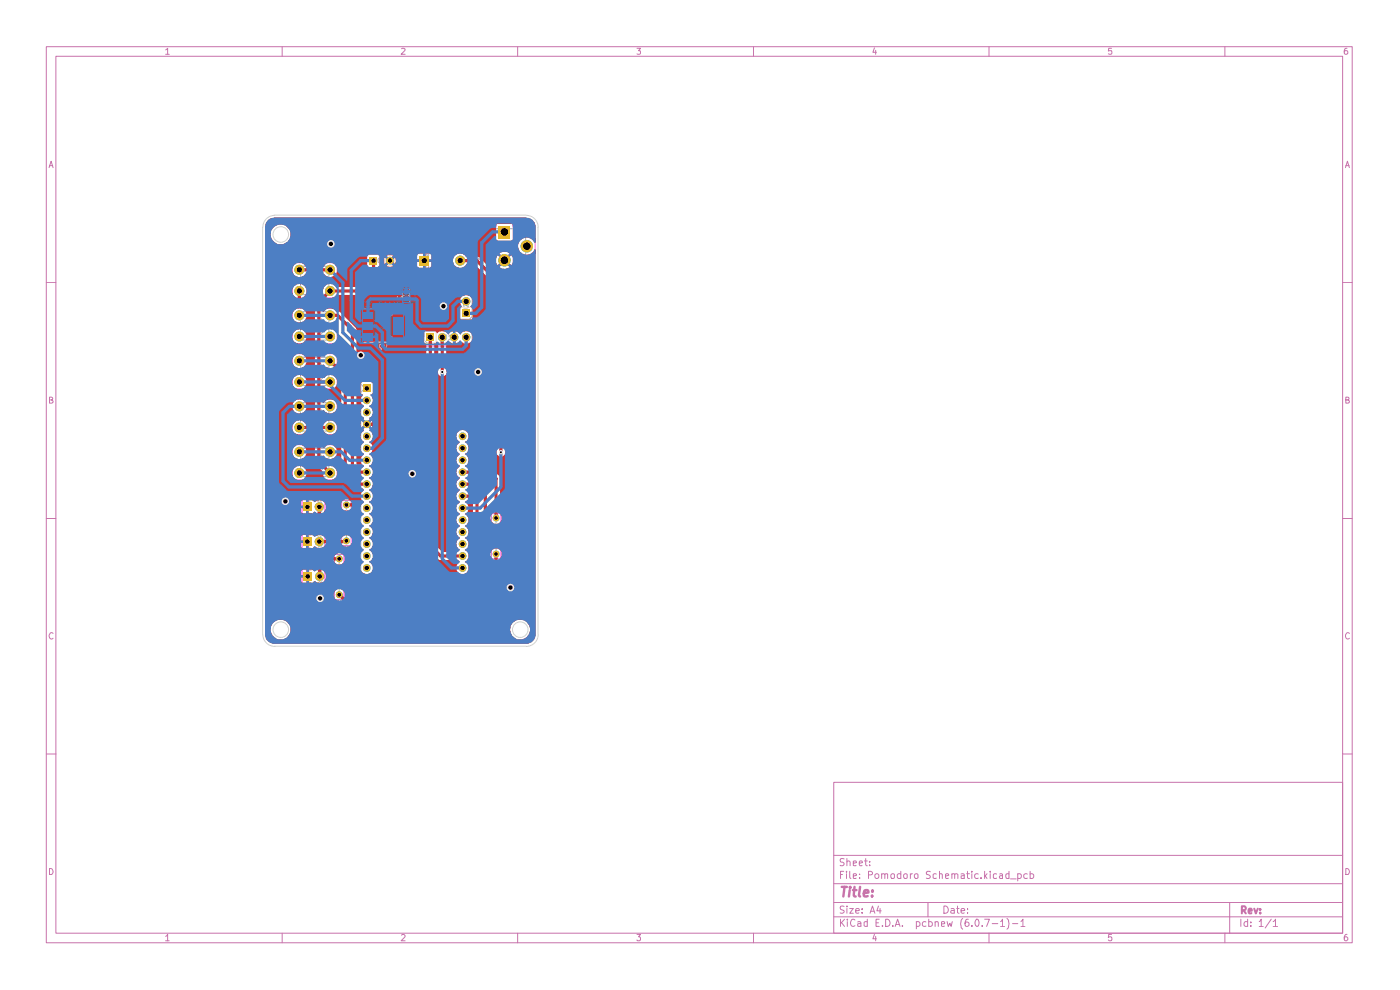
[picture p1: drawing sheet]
<svg xmlns="http://www.w3.org/2000/svg" width="297mm" height="210mm" viewBox="0 0 297 210" stroke-linecap="round" stroke-linejoin="round" font-family="sans-serif">
<g fill="none" stroke="#c872ab" stroke-width=".21">
<path d="M9.8 9.9h277.1v190.1h-277.1zM11.9 11.9h272.9v186.1h-272.9zM35.1 10.6l.5-.4v1.3M35.1 11.5h.8M59.9 9.9v2M85.2 10.3l.5-.1 .2 .4-.8 .9h.8M109.8 9.9v2M135.1 10.2h.8l-.4 .6h.3v.6h-.7M159.9 9.9v2M185.5 10.2l-.3 .9h.7M185.8 10.7v.8M209.8 9.9v2"/>
<path d="M235.8 10.2h-.6l-.1 .6h.7a.48 .48 0 0 1 0 .6 .48 .48 0 0 1-.7 0M259.8 9.9v2M285.7 10.2l-.4 .1-.1 1 .2 .2 .4-.1 .1-.4-.2-.2h-.5v.2M10.4 35.6l.4-1.4 .5 1.4M10.5 35.1h.7M285.4 35.6l.4-1.4 .5 1.4M285.5 35.1h.7M9.8 59.9h2.1M284.8 59.9h2.1M10.5 84.8h.6v-.5l-.6-.1v1.3h.5l.3-.4-.4-.3M285.5 84.8h.6v-.5l-.6-.1v1.3h.5l.3-.4-.4-.3M9.8 110h2.1"/>
<path d="M284.8 110h2.1M11.3 134.4a.57 .57 0 0 0-.8 0 .57 .57 0 0 0 0 .8l.3 .4 .5-.2M286.3 134.4a.57 .57 0 0 0-.8 0 .57 .57 0 0 0 0 .8l.3 .4 .5-.2M9.8 159.9h2.1M284.8 159.9h2.1M176.9 165.9h107.9v32.1h-107.9zM10.5 184.2a.71 .71 0 0 1 .7 .5 .71 .71 0 0 1-.2 .8h-.5zM35.1 198.6l.5-.4v1.4M35.1 199.6h.8M59.9 198v2M85.2 198.4l.1-.2h.4l.2 .4-.8 1h.8M109.8 198v2"/>
<path d="M135.1 198.2h.8l-.4 .5 .4 .3-.1 .5-.5 .1-.2-.2M159.9 198v2M176.9 194.5h107.9M176.9 191.4h107.9M176.9 187.5h107.9M176.9 181.4h107.9M178.3 195v1.5M178.3 185.5h.4M178.5 195.7l.7 .8M179 184.8h-.7v1.6M179.1 192.3h-.8a.61 .61 0 0 0 .1 .6 .61 .61 0 0 0 .6 .2l.1 .4a.6 .6 0 0 1-.9 .1M179.1 182.2h-.8a.53 .53 0 0 0 .1 .6 .53 .53 0 0 0 .5 .2l.2 .2-.2 .4h-.7"/>
<path d="M179.2 195l-.9 .9M179.6 184.8v.2M179.6 185.3v1.1M179.7 192.2v.2M179.7 182.8v-.1a.36 .36 0 0 1 .6 .2v.7M179.7 182.1v1.5M179.7 192.7v1M179.7 195v.2M179.7 195.5v1M180.3 192.7h.7l-.7 1h.7M180.3 184.8v1.3l.2 .3M181 185.8l.7-.1-.2-.4-.5 .1v.9h.6"/>
<path d="M181 183.1l.7-.1-.2-.4-.5 .1v.9h.6M181.4 195.2l-.4-.2a.78 .78 0 0 0-.6 .7 .78 .78 0 0 0 .6 .8l.4-.2M181.5 193.2l.8-.1-.1-.3-.4-.1-.3 .3v.5l.3 .2 .4-.1M181.9 195.6h.6l.1 .9M182.3 183.1l.7-.1-.2-.4-.4 .1-.1 .7 .2 .2h.4M182.4 186.2v.2M182.4 185.4v.1M182.6 195.9l-.7 .1v.4h.7M182.9 193.5v.2M182.9 192.8v.2M183.4 182.6h.6M183.6 182.1v1.3l.4 .2"/>
<path d="M184 195.6l-.4-.1-.3 .2v.6l.3 .2 .4-.1M184 195v1.5M184.2 185.6l.8-.1 .1-.4-.4-.3h-.5v1.6M184.5 183.5v.1M184.5 182.7v.2M184.6 193.7l.5-1.5 .5 1.5M184.7 193.3h.7M185.5 198.2l-.3 .9h.7M185.6 185.6a.47 .47 0 0 1 .4-.3 .47 .47 0 0 1 .4 .3v.4l-.3 .4-.4-.2zM185.8 198.6v1M185.8 195.7h.6M186.4 192.2l-.4 1h.9"/>
<path d="M186.5 195h-.7v1.5h.7M186.7 192.7v1M187 185.5l.3-.2 .4 .2v.9M187 185.3v1.1M187.2 196.3v.2M187.7 185.5l.2-.2 .4 .1v1M187.9 195a.78 .78 0 0 1 .9 .7 .78 .78 0 0 1-.9 .8zM189 185.6l.2-.3 .5 .1v.8l-.5 .2-.2-.4zM189.4 196.3v.2M189.9 196.5l.5-1.5 .5 1.5M190.1 196.1h.7M191.1 185.4l-.5-.1-.3 .3v.4l.3 .4 .5-.1"/>
<path d="M191.1 184.8v1.6M191.4 196.3v.2M191.7 185.6a.45 .45 0 0 1 .7-.1v.7l-.2 .2-.4-.2zM193.1 185.3v1.1M193.5 185.3l-.4 .3M194 185.6a.45 .45 0 0 1 .7-.1v.7l-.2 .2-.4-.2zM194.4 195.6h.6l.2 .7a.52 .52 0 0 1-.8 .1M194.4 195.5v1.5M196.4 195.6h-.6l-.1 .7a.52 .52 0 0 0 .7 .1M196.8 191.4v3.1M197 195.6h.6l.2 .7a.52 .52 0 0 1-.8 .1M197 195v1.5"/>
<path d="M197.4 184.9h-.8v.6l.6 .2 .2 .3-.4 .4-.5-.1M198.4 195.7l.2-.2 .4 .1 .1 .9M198.4 195.5v1M198.6 185.4l-.4-.1-.2 .2v.7l.2 .2 .4-.1M199.3 185.5l.2-.2 .4 .2v.9M199.3 184.8v1.6M199.7 196l.7-.1-.2-.4-.5 .1v.8h.6M200.2 192.2a.78 .78 0 0 1 1 .8 .78 .78 0 0 1-1 .7zM200.6 185.8l.7-.1-.2-.4h-.4l-.1 .2v.6l.1 .3 .5-.1M200.9 195.5l.3 1 .3-.7 .3 .7 .2-1M201.8 192.8h.6v.9M201.9 185.5l.2-.2 .4 .1v1"/>
<path d="M201.9 185.3v1.1M202.4 193.1h-.5l-.2 .3 .2 .3 .5-.1M202.5 185.5l.3-.2 .4 .2v.9M202.9 192.7h.6M203.1 192.2v1.3l.4 .2M203.9 193.2l.7-.1v-.3l-.5-.1-.2 .3v.5l.2 .2 .5-.1M203.9 185.4l.4-.1 .3 .2v.9M204.2 194.8a1.74 1.74 0 0 0 0 2.3M204.6 185.7l-.7 .1v.5h.7M205.1 185.3h.6M205.2 193.5v.2M205.2 192.8v.2"/>
<path d="M205.2 184.8v1.3l.5 .3M205.4 195l-.4 .1a1.38 1.38 0 0 0-.2 1.3 .52 .52 0 0 0 .8-.1v-.4l-.4-.3-.4 .1-.1 .2M206.2 196.3v.2M206.2 184.8v.2M206.2 185.3v1.1M207.2 195a.89 .89 0 0 1 .3 1.4l-.2 .1a.88 .88 0 0 1-.1-1.5zM207.5 185.4a.52 .52 0 0 0-.7 .2l.1 .7h.6M208.1 186.2v.2M208.4 196.3v.2M208.9 195h1l-.6 1.5M208.9 184.8v1.6M209 185.8l.4 .6"/>
<path d="M209.4 185.3l-.5 .6M209.8 198v2M210.1 184.8v.2M210.1 185.3v1.1M210.5 195.9h1.2M211.4 185.4l-.4-.1-.3 .2v.7l.3 .2 .4-.1M212.1 185.4l.4-.1 .2 .2v.9M212.3 195.5l.4-.5v1.5M212.3 196.5h.8M212.7 185.7l-.7 .2 .2 .5 .5-.1M213.6 194.8a1.74 1.74 0 0 1 0 2.3M214 185.4l-.4-.1-.2 .3v.7h.6"/>
<path d="M214 184.8v1.6M214.4 186.4h1.2M214.8 195.9h1.1M215.9 185.4a.52 .52 0 0 1 .8 .2l-.2 .7h-.6M215.9 185.3v1.6M216.6 195.5l.4-.5v1.5M216.6 196.5h.8M217.9 185.4a.52 .52 0 0 0-.7 .2l.1 .7h.6M218.5 185.4a.52 .52 0 0 1 .8 .2l-.2 .7h-.6M218.5 184.8v1.6M235.8 198.2h-.6l-.1 .7 .3-.2 .4 .1v.7l-.4 .1-.3-.2M259.8 198v2"/>
<path d="M260.9 191.4v6.6M263.2 195v1.5M264.7 195.6l-.5-.1-.3 .3v.5l.3 .2 .5-.1M264.7 195v1.5M265.3 196.3v.2M265.3 195.6v.1M267.1 195.5l.4-.5v1.5M267.1 196.5h.9M269.7 195l-1.3 1.8M270.1 195.5l.5-.5v1.5M270.1 196.5h.9M285.5 184.2a.71 .71 0 0 1 .7 .5 .71 .71 0 0 1-.2 .8h-.5z"/>
<path d="M285.7 198.2a.58 .58 0 0 0-.5 .6v.7l.5 .1 .2-.3v-.3l-.2-.3h-.3l-.2 .3"/>
</g>
<path d="M263.4 193.1h.6a.47 .47 0 0 0 .3-.4 .47 .47 0 0 0-.3-.5h-.6v1.6M263.8 193.1l.5 .7M264.9 193.3l.7-.1-.2-.5-.4 .1-.1 .8 .1 .2 .5-.1M266.1 192.7l.3 1.1 .4-1.1M267.3 193.6v.2M267.3 192.8v.2" fill="none" stroke="#c872ab" stroke-width=".42"/>
<path d="M178.6 188.1h1.1M179.2 188.1l-.3 2.1M180.3 188.8l-.2 1.4M180.3 188.1v.3M180.9 188.8h.8M181.3 188.1l-.2 1.8 .4 .3M182.5 188.1l-.3 1.8 .3 .3M183.2 189.5l1-.2-.1-.4h-.7l-.2 1 .3 .3 .6-.1M185 190v.2M185.1 188.9v.2" fill="none" stroke="#c872ab" stroke-width=".51"/>
<g fill="none" stroke="#afafaf" stroke-width=".21">
<path d="M63.8 56.5h6v6h-6zM66 59h-.6v.4l.6 .3-.1 .2h-.5M66.3 58.9l.2 1 .3-.6 .2 .6 .2-1M67.6 59.3l.2-.4v1M67.6 59.9h.5M77.6 53.6h.7M77.9 53.2v.7M80.8 54.9l-.5-.1-.1 .2v.5l.3 .3 .3-.1M81.2 55l.2-.2v1M81.2 55.8h.5M89.7 52.8h.7M90 56h.9"/>
<path d="M90 52.6h.9M90 52.5v.8M90.3 56.5l.1 .4h.4l.1-.4M90.3 53l.1 .4h.4l.1-.4M90.3 55.6l.4 .4M90.3 52.2l.4 .4M90.4 58.4l.1-.1h.4v.5h-.9v-.5h.4v.5M90.5 57.3l.1 .4h.3v-.4h-.5l-.1 .4M90.5 53.8l.1 .5h.3v-.5h-.5l-.1 .5M90.9 55.2v-.3l-.1-.2-.5 .2v.3h1M90.9 55.6l-.3 .4M90.9 52.2l-.3 .2"/>
<path d="M91.1 59v.8M92.6 51.2h.4v-.4h-.4v.9h.4l.1-.4-.1-.1M93.5 50.8h.6l-.6 .9h.6M94.5 51.1l.3-.3v.9M94.5 51.7h.6M101 54.6l.9 .3-.9 .4M101.4 55.5l.2 .5-.2 .1-.4-.1v-.4l.2-.1 .7 .2v.3M102.5 49.5l1-1h8v14.4h-9zM102.5 59.4h9M105.9 55.6h.4v-.4h-.4v.9h.4l.2-.3-.2-.2M106.8 55.2h.6M107 55.2v.9"/>
<path d="M107.6 55.5l.3-.3v.9M107.6 56.1h.6M63.8 66.1h6v6h-6zM63.8 75.8h6v6h-6zM64.8 63.4h-.5l-.1 .2 .1 .2 .5 .2v.3h-.6M64.8 73.1h-.5l-.1 .1 .1 .3 .5 .2v.3h-.6M65.1 63.4l.3 1 .1-.7 .2 .7 .3-1M65.1 73.1l.3 1 .1-.8 .2 .8 .3-1M66 68.7h-.6v.3l.6 .3-.1 .3h-.5M66 78.3h-.6v.4l.6 .3-.1 .2h-.5M66.1 64.5h.8M66.1 74.2h.8"/>
<path d="M66.3 68.6l.2 1 .3-.7 .2 .7 .2-1M66.3 78.2l.2 1 .3-.6 .2 .6 .2-1M67.1 63.9l.5-.1v-.4h-.5v1M67.1 73.6l.5-.1v-.4h-.5v1M67.5 68.6h.6l-.4 .4 .4 .1v.4h-.6M67.7 78.2l-.1 .7h.6M68 78.6v.6M68.2 63.8v.5h.4M68.2 73.4v.6h.4M68.6 63.8v.6M68.6 73.4v.7M69.3 63.8h-.3v.2l.4 .3-.1 .1-.3-.1"/>
<path d="M69.3 73.4h-.3v.3l.4 .2-.1 .2-.3-.1M69.8 63.8h.5v.6M69.8 73.5h.5v.6M69.8 63.4v1M69.8 73.1v1M76.5 78.6v45.7M79.1 76h17.8M79.1 76.1a2.54 2.54 0 0 0-2.5 2.5M79.3 60.3l.3-.3v1M79.3 61h.6M80.3 60.1l.1-.1a.52 .52 0 0 1 .5 .5 .52 .52 0 0 1-.4 .5l-.2-.4zM81.3 60.4v.6h.4"/>
<path d="M81.7 60.4v.6M82.2 60.5h.3M82.6 60h-.4v1M90 64.9v.5l.2 .1 .2-.1 .2-.5h.2l.1 .6M90 62.3l.4-.2 .4 .1 .1 .5h-.9zM90 61.7h.1M90 69.6h.9M90 70.3h10.2v2.5h-9.5l-.7-.6zM90.1 67.6l-.1 .4 .4 .2h.4v-.6M90.3 61v.3h.3v-.3l.2-.1 .1 .4M90.3 61.7h.6M90.9 68.6v.6l-.6-.6-.3 .1 .1 .5"/>
<path d="M90.9 66.3l-.9-.4v.6M90.9 64.1v.4h-.6v-.4h.2l.1 .4M90.9 63.2l-.1 .5-.5-.1v-.4h.9l.1 .5M90.9 60.5v-.5h-.6v.5h1M91.1 66.6v.8M91.5 62.7l.5-.1 .1-.3-.6-.2v1.1h.4l.2-.1v-.4h-.2M92.5 62.5v.5l.2 .2 .3-.1M93 62.5v.7M93.4 62.5h.5l-.5 .7h.5M93.8 61.6h.5l.1-.3-.2-.3h-.4v1.1M94.1 61.6l.3 .5M94.1 62.5h.6l-.6 .7h.6"/>
<path d="M94.7 71v.9l-.3 .2M95 62.8l.5-.1-.2-.2-.3 .2v.3l.2 .2 .2-.1M95.2 71.3l.3-.3v1.1M95.2 72.1h.6M95.9 62.5v.7M96.2 61.5l-.4-.1-.1 .2 .1 .5h.4M96.2 62.5l-.3 .2M96.6 61v1.1M96.7 61.7l.2 .4M96.9 76.1a2.54 2.54 0 0 1 2.5 2.5M96.9 61.4l-.3 .4M97.4 61.7l.4-.1-.1-.2-.3 .1v.6h.4"/>
<path d="M97.6 62.7h2.6v4.4l-.6 .6h-2zM98.2 61.4v.7M98.4 65.5h.7l.2 .2v.3M98.6 61.4l-.4 .2M98.6 62.1h.8M99.3 64.5v.7l-.7-.7-.2 .2 .1 .4M99.4 78.6v45.7M100.2 61.1h-.5l-.1 .3 .5 .2 .1 .3-.1 .2h-.5M100.5 61.4l.2 .7 .1-.5 .3 .5 .2-.7M101.6 61v.1M101.6 61.4v.7M101.9 61.4h.5"/>
<path d="M102.1 61v.9l.3 .2M103.1 61.5l-.3-.1-.2 .2 .1 .5h.4M103.5 61.5l.3-.1 .2 .2v.5M103.5 61v1.1M63.8 85.4h6v6h-6zM63.8 95.1h6v6h-6zM64.8 92.4h-.5l-.1 .1 .1 .3 .5 .2v.3h-.6M64.8 82.7h-.5l-.1 .2 .1 .2 .5 .2v.4h-.6M65.1 92.4l.3 1 .1-.8 .2 .8 .3-1M65.1 82.7l.3 1 .1-.7 .2 .7 .3-1M66 88h-.6v.3l.6 .3-.1 .3h-.5M66 97.6h-.6v.4l.6 .3-.1 .3h-.5"/>
<path d="M66.1 93.5h.8M66.1 83.8h.8M66.3 87.9l.2 1 .3-.7 .2 .7 .2-1M66.3 97.5l.2 1.1 .3-.7 .2 .7 .2-1.1M67.1 92.9l.5-.1v-.4h-.5v1M67.1 83.2l.5-.1v-.3l-.5-.1v1M67.6 97.6h.5v.4l-.6 .6h.6M68.1 87.9h-.5v.5h.5l-.1 .5-.4-.1M68.2 92.7v.6h.4M68.2 83.1v.6h.4M68.6 83.1v.6M68.6 92.7v.7"/>
<path d="M69.3 92.7h-.3v.3l.4 .2-.1 .2-.3-.1M69.3 83.1h-.3v.2l.4 .3-.1 .1h-.3M69.8 92.8h.5v.6M69.8 83.1h.5v.6M69.8 82.7v1M69.8 92.4v1M76.5 81.4l.9 1-.9 .8M64.8 102h-.5l-.1 .2 .1 .2 .5 .2v.4h-.6M65 113.7v2.4a1.9 1.9 0 0 0 2.8 .2 1.9 1.9 0 0 0 0-2.8 1.9 1.9 0 0 0-2.8 .3M65 106.3v2.4a1.9 1.9 0 0 0 2.8 .3 1.9 1.9 0 0 0 0-2.8 1.9 1.9 0 0 0-2.8 .2M65.1 102l.3 1 .1-.7 .2 .7 .3-1M65.4 109.9v1h.5"/>
<path d="M65.4 117.3v1h.5M66.1 103.1h.8M66.2 110.4h.3M66.2 117.8h.3M66.6 109.9h-.4v1h.4M66.6 117.3h-.4v1h.4M67.1 109.9l.5 .3v.5l-.1 .2h-.4zM67.1 117.3l.5 .2v.5l-.1 .3h-.4zM67.1 102.5l.5-.1v-.3l-.5-.1v1M68.2 102.4v.6h.4M68.6 102.4v.6M69.3 102.4h-.3v.2l.4 .3-.1 .1h-.3"/>
<path d="M69.8 102.4h.5v.6M69.8 102v1M71 110.7h1.1M71.4 110.2l.3 .5M72 118.5v2.1M72.1 111.1v.6l-.6-.6-.5 .1 .1 .4M72.1 110.2l-.5 .4M72.7 109.1h1.6v3.7h-1.6zM73.1 110.9v-.5l.3 .2v-.2h.4v.5M73.5 107.1v2M73.5 112.8v1.9M73.5 111.5v-.3l-.3-.1-.1 .4h.8"/>
<path d="M73.9 111.1l-.4 .3M87.2 100.8l.1 1.1h.3l.2-.2v-.9M88.2 101.2l.3-.4v1.1M88.2 101.9h.5M102.8 113.5h1M103.1 113l.4 .5M103.8 113.9v.6l-.6-.6-.4 .1 .1 .4M103.8 113l-.4 .4M104.5 111.9h1.5v3.7h-1.5zM105.2 109.9v2M105.2 115.6v1.9M105.3 114.3v-.3l-.4-.1v.4h.7"/>
<path d="M105.6 113.4h-.7l.2 .2M105.6 113.9l-.3 .3M105.6 113.2v.4M65 121.1v2.3M65.1 121.1a1.9 1.9 0 0 1 2.8-.2 1.9 1.9 0 0 1 0 2.8 1.9 1.9 0 0 1-2.8-.2M65.4 124.6v1h.5M66.2 125.1h.3M66.6 124.6h-.4v1h.4M67.1 124.6l.5 .3v.5l-.1 .2h-.4zM71.2 120.6h1.5v3.6h-1.5zM72 124.2v2M72 123v-.4h-.3l-.1 .4h.7"/>
<path d="M72.3 121.9v.4l-.4-.4-.3 .1 .1 .2M72.3 122.6l-.3 .2M73.3 122.1h1M73.7 121.7l.4 .4M74.3 122.5v.6l-.6-.6h-.3v.5M74.3 121.7l-.3 .3M74.9 128.5l.4-1 .3 1M75 128.3h.5M76.4 127.5v1h-.5v-.5l.1-.2 .4 .1M76.6 124.3a2.54 2.54 0 0 0 2.5 2.6l17.8-.1M76.8 127.9l.3-.1 .2 .2v.5h-.5v-.3l.5-.1M77.6 127.8h.4"/>
<path d="M78 127.5l-.3 .2v.8M78.3 127.8v.7M78.6 127.8l-.3 .2M78.9 127.8l.1 .7 .3-.1M79.3 127.8v.7M79.8 127.5v.1M79.8 127.8v.7M80.2 127.8h.3M80.3 127.5v1h.2M80.6 128.6h.8M81.6 128h.4M82.1 127.5h-.5v1"/>
<path d="M82.5 128.2l.4-.1-.1-.3-.3 .1v.6h.4M83.4 127.9l.3-.1 .1 .2v.5h-.4v-.3l.4-.1M84.2 127.8h.3M84.2 127.5v.9l.3 .1M84.8 127.9l.3-.1 .2 .2v.5M84.8 127.5v1M85.7 128.2l.5-.1-.2-.3-.3 .2v.4l.1 .1h.3M86.6 127.8v.7M86.9 127.8l-.3 .2M87 128.6h.7M88 128h.6M88 127.5v1"/>
<path d="M88.6 127.5v1M89 127.5v.9l.2 .1 .4-.1v-.9M90 127.5h.7l-.7 1h.7M90.9 127.5h.7l-.7 1h.7M91.9 128.5l.3-1 .3 1M91.9 128.3h.5M92.8 128h.6M92.8 127.5v1M93.4 127.5v1M93.8 127.5h.6l-.3 .4h.2l.1 .2-.1 .4-.5-.1M94.7 127.6h.6v.3l-.6 .6h.6M95.5 128.6h.8"/>
<path d="M96.5 128h.4M97 127.5h-.5v1h.5M98 127.6l-.4-.1-.2 .3 .6 .4v.2l-.6 .1M98.4 128h.5v-.4l-.5-.1v1M99.3 127.5h.6l-.3 .4 .3 .1v.4h-.6M99.4 124.3a2.54 2.54 0 0 1-2.5 2.6M100.3 127.6h.5v.3l-.6 .6h.6"/>
<circle cx="66.8" cy="59.6" r="2.07"/>
<circle cx="81" cy="55.3" r="4"/>
<circle cx="93.9" cy="55.3" r="6.1"/>
<circle cx="93.9" cy="55.3" r="1.06"/>
<circle cx="66.8" cy="69.2" r="2.07"/>
<circle cx="66.8" cy="78.9" r="2.07"/>
<circle cx="95" cy="61.7" r=".32"/>
<circle cx="66.8" cy="88.5" r="2.07"/>
<circle cx="66.8" cy="98.2" r="2.07"/>
<circle cx="66.5" cy="114.9" r="1.57"/>
<circle cx="66.5" cy="107.6" r="1.57"/>
<circle cx="66.6" cy="122.3" r="1.57"/>
</g>
<g fill="none" stroke="#ff26e2" stroke-width=".21">
<path d="M62 55.7h9.5v7.5h-9.5zM102 48h3.2v-.6h3.6v.6h3.2v2.4h1.5v3.6h-1.5v9.4h-10zM62 65.4h9.5v7.5h-9.5zM62 75h9.5v7.5h-9.5zM76.3 78.6v45.7M79.1 75.8h17.8M79.1 75.8a2.79 2.79 0 0 0-2.8 2.8M89.5 69.8h11.2v3.6h-11.2zM96.9 75.8a2.79 2.79 0 0 1 2.8 2.8M97.1 62.1h3.6v6.2h-3.6zM99.7 78.6v45.7M62 84.7h9.5v7.5h-9.5z"/>
<path d="M62 94.3h9.5v7.6h-9.5zM64.1 105.2h4.8v4.5h-4.8zM64.1 112.6h4.8v4.5h-4.8zM64.1 120h4.8v4.5h-4.8zM71 117.6h2v9.6h-2zM72.5 106.2h2v9.5h-2zM104.2 109h2.1v9.5h-2.1zM76.3 124.3a2.79 2.79 0 0 0 2.8 2.8M79.1 127.1h17.8M99.7 124.3a2.79 2.79 0 0 1-2.8 2.8"/>
<circle cx="81" cy="55.3" r="4.3"/>
<circle cx="93.9" cy="55.3" r="6.3"/>
</g>
<g fill="none" stroke="#f2eda1" stroke-width=".21">
<path d="M63.2 58.8v1.5M64.5 56.2h4.5M66 54.8h-.6v.3a.44 .44 0 0 1 .6 .5h-.6M66.3 54.7l.2 1 .3-.8 .2 .8 .2-1M67.6 54.9l.2-.2v1M67.6 55.7h.5M70.3 58.8v1.5M76.5 53h.9M77 52.6v.8M80.8 49.6l-.5-.1-.1 .3v.5l.3 .2h.3M80.9 51.2v8.2M81 51.2v8.2"/>
<path d="M81.1 51.2v8.2M81.2 49.8l.2-.3v1M81.2 50.5h.5M81.2 51.2v8.2M81.3 51.2v8.2M81.4 51.2v8.2M81.5 51.3v8.1M81.6 51.3v8.1M81.7 51.3v3M81.7 56.4v3M81.8 51.3v3M81.8 56.4v3"/>
<path d="M81.9 51.3v3M81.9 56.4v2.9M82 51.3v3M82 56.4v2.9M82 51.4v2.9M82.1 51.4v2.9M82.1 56.4v2.9M82.2 51.4v2.9M82.2 56.4v2.8M82.3 51.5v2.8M82.3 56.4v2.8M82.4 51.5v2.8"/>
<path d="M82.4 56.4v2.8M82.5 51.5v2.8M82.5 56.4v2.7M82.5 51.6v2.7M82.6 51.6v2.7M82.6 56.4v2.6M82.7 51.6v2.7M82.7 56.4v2.6M82.8 51.6v2.7M82.8 56.4v2.5M82.9 51.7v2.6M82.9 56.4v2.5"/>
<path d="M83 51.7v2.6M83 56.4v2.4M83.1 51.8v2.5M83.1 56.4v2.4M83.2 51.9v2.4M83.2 56.4v2.4M83.3 52v2.3M83.3 56.4v2.3M83.4 52v2.3M83.4 56.4v2.2M83.5 52.1v2.2M83.5 56.4v2.2"/>
<path d="M83.6 52.2v2.1M83.6 56.4v2.1M83.7 52.2v2.1M83.7 56.4v2M83.7 52.3v6M83.8 52.4v5.9M83.9 52.4v5.8M84 52.5v5.6M84.1 52.6v5.4M84.2 52.7v5.2M84.2 52.8v4.9M84.3 53v4.7"/>
<path d="M84.4 53.1v4.5M84.5 53.2v4.2M84.6 53.3v3.9M84.7 53.5v3.6M84.8 53.7v3.3M84.8 53.8v2.9M84.9 54.1v2.5M85 54.5v1.5M89.7 52.8h.7M90 52.5v.8M92.6 48h.4v-.4h-.4v1h.4l.1-.2-.1-.4M93.5 47.6h.6l-.6 1h.6"/>
<path d="M94.5 47.8l.3-.2v1M94.5 48.6h.6M103.9 48.2h-1.7v1.8M105.2 48.4h-2.8v14.6h9.2v-9M108.8 48.4h2.8v2M112.2 57.3v.6M112.2 57.7h1M112.7 58.4l.1-.1h.4v.5h-1v-.4l.2-.1h.3v.5M113.2 56.8h-1l.3 .3M113.2 56.5v.6M63.2 68.4v1.5M63.2 78.1v1.5"/>
<path d="M64.5 62.7h4.5M64.5 65.9h4.5M64.5 72.4h4.5M64.5 75.5h4.5M66 64.4h-.6v.4a.44 .44 0 0 1 .6 .5h-.6M66 74.1h-.6v.3a.44 .44 0 0 1 .6 .5h-.6M66.3 64.3l.2 1.1 .3-.8 .2 .8 .2-1.1M66.3 74l.2 1 .3-.7 .2 .7 .2-1M67.5 64.3h.6l-.4 .5 .4 .1v.4h-.6M67.7 74l-.1 .7h.6M68 74.3v.7M70.3 68.4v1.5"/>
<path d="M70.3 78.1v1.5M76.4 78.6v45.7M79.1 75.9h17.8M79.1 76a2.65 2.65 0 0 0-2.6 2.6M88.4 71.9h.7l.3 .4M89.4 71.2h-1l.2 .3M89.4 70.9v.6M89.9 71.5v1.4h1.4M92.5 70.3h7.7v2.6h-7.7zM96.9 76a2.65 2.65 0 0 1 2.7 2.6M97.5 62.7h2.7v2.5h-2.7zM98.6 68.2v1l-.4 .1"/>
<path d="M99 68.4l.4-.2 .2 .3-.6 .8h.6M99.4 75.6v.8l.2 .2h.2l.2-.2v-.8M99.5 78.6v45.7M100.2 66.5v1.3h-1.3M100.4 75.9l.3-.3v1M100.4 76.6h.6M109.6 78.9h.8l.1 .3M109.6 74.5l.9 .3-.9 .4M109.6 76.7h.9M109.6 70.9h.9M109.9 78.1l.5-.1 .1 .4h-.6zM109.9 77.2v.3l.2 .1 .3-.5 .1 .5"/>
<path d="M109.9 73l.2 .2M109.9 68.7v.4h.3v-.3l.2-.1 .1 .4M109.9 73.2h.6M109.9 72.2h.6M110.1 73.7l.1 .5h.3v-.5h-.5l-.1 .5M110.4 72.2l.1 .4h-.6M110.5 76.3h-.6l.1 .4M110.5 71.3v.4h-.6v-.4h.8l.1 .1v.3M110.5 70.4h-.6l.1 .5M110.5 69.6l-.1 .4h-.4l-.1-.4 .2-.1 .1 .5M110.5 67.9l-.1 .4h-.4l-.1-.4 .2-.1 .1 .5M63.2 87.7v1.5"/>
<path d="M63.2 97.4v1.5M64.5 91.7h4.5M64.5 94.8h4.5M64.5 85.2h4.5M64.5 82h4.5M66 93.4h-.6v.3a.44 .44 0 0 1 .6 .5h-.6M66 83.7h-.6v.4a.44 .44 0 0 1 .6 .5h-.6M66.3 93.3l.2 1 .3-.7 .2 .7 .2-1M66.3 83.7l.2 1 .3-.8 .2 .8 .2-1M67.6 93.4h.5v.3l-.6 .6h.6M68.1 83.7h-.5v.5h.5v.4h-.5M70.3 87.7v1.5"/>
<path d="M70.3 97.4v1.5M76.1 81.4v2M109.6 99h.1M109.6 94h.1M109.6 80.9h.1M109.6 88.7h.9M109.9 99.3l.2 .3M109.9 98.2v.3l.2 .1 .3-.5 .1 .5M109.9 92.2l.6 .3-.6 .2M109.9 82.7h.6v.4h-.5zM109.9 81.9l.1 .4 .2-.4h.3v.4M109.9 99.6h.6"/>
<path d="M109.9 99h.6M109.9 94h.6M109.9 87h.6M109.9 80.9h.6M110.1 97.3l.1 .4h.3v-.4h-.6v.4M110.1 94.5l.1 .4h.3v-.4h-.6v.4M110.1 93l.1 .5h.3v-.5h-.5l-.1 .5M110.1 91.4l.1 .5h.3v-.5h-.6v.5M110.1 89.7l-.1-.5h-.4v.5h.9M110.1 85.2l.1 .4h.3v-.4h-.5l-.1 .4M110.5 95.3h-.9l.6 .4-.6 .3h.9M110.5 90.8l.2 .2"/>
<path d="M110.5 88.3h-.6l.1 .4M110.5 87.4v.4h-.6v-.4h.2l.1 .4M110.5 86.5h-.6l.1 .5M110.5 86.1h-.6l.1 .4M110.5 83.5v.4h-.9M110.5 81.3l-.1 .1h-.8M110.5 89.2l-.4 .3M110.5 80.3l.2 .1M64.5 101.3h4.5M64.9 106.3v.1M64.9 108.6v.1M64.9 113.6v.2"/>
<path d="M64.9 116v.1M64.9 113.7a1.99 1.99 0 0 1 3.3 .2M64.9 106.3a1.99 1.99 0 0 1 3.3 .2M65.5 113.9a1.5 1.5 0 0 1 2 0M65.5 106.5a1.5 1.5 0 0 1 2 0M65.8 118.7h.2l.4 .4-.3 .6h-.3zM65.8 111.3h.2l.3 .3v.5l-.2 .3h-.3zM65.8 104h.2l.3 .2v.5l-.2 .3h-.3zM66.6 111.3h.7l-.3 .5h.2l.1 .1-.1 .5-.6-.1M66.7 118.8l.4-.1 .2 .3-.7 .7h.7M66.7 104.3l.3-.3v1M66.7 105h.6"/>
<path d="M67.5 116a1.5 1.5 0 0 1-2 0M67.5 108.6a1.5 1.5 0 0 1-2 0M68.2 116a1.99 1.99 0 0 1-3.3 .2M68.2 108.6a1.99 1.99 0 0 1-3.3 .2M72 119.5v1M72.6 109.1h1.8v3.8h-1.8zM73.5 108v1.1M73.5 112.9v.9M74.8 110.7v-.5l.5 .3v-.3h.1h.5l-.1 .5M75.4 111.7v-.5h-.5l-.1 .5h1.1M75.9 111.1l-.5 .3M104.3 111.8h1.9v3.9h-1.9z"/>
<path d="M105.2 110.8v1M105.2 115.7v.9M107.1 114.5v-.5h-.4l-.1 .5h1M107.6 113.2h-1l.3 .3M107.6 113.9l-.5 .3M107.6 112.9v.6M109.6 110.4v.4l.4 .2 .5-.2-.1-.4M109.9 112.9h.6v.4l-.4 .2-.2-.2zM109.9 112.1l.9 .4M109.9 109.6l.5-.1 .1 .4h-.6zM109.9 106.1l.2 .2M109.9 104.5l.5-.1 .1 .4h-.6z"/>
<path d="M109.9 106.3h.6M109.9 105.7h.6M110.1 114.4v-.4l-.2-.2-.3 .1v.5h.9M110.1 100.1l.1 .4h.3v-.4h-.5l-.1 .4M110.5 109.1v-.5h-.6v.5h.9M110.5 108.1v-.3l-.2-.2-.4 .2v.3h.9M110.5 106.8l-.1 .5h-.4l-.1-.5h.2l.1 .5M110.5 105.3h-.6l.1 .4M110.5 103.8l-.1 .2h-.8M110.5 103.3l-.9 .1M110.5 102.9l.2 .1M110.5 101h-.9l.6 .3-.6 .4h.9"/>
<path d="M110.5 113.8l-.4 .3M110.5 112.4l-.6 .1M64.9 121v.2M64.9 123.4h.1M65 121.1a1.99 1.99 0 0 1 3.3 .1M65.5 121.2a1.5 1.5 0 0 1 2.1 0M67.6 123.4a1.5 1.5 0 0 1-2.1 0M68.3 123.4a1.99 1.99 0 0 1-3.3 .1M70 123.1v-.5h-.5v.5h1M70.3 132.2h.5l.1-.3-.2-.2h-.4v1M70.5 121.6v.6l-.7-.6-.3 .1 .1 .5M70.5 122.5l-.5 .4"/>
<path d="M71 120.5h1.9v3.8h-1.9zM71.8 131.7h-.3l-.3 .2 .6 .4v.3l-.6 .1M72 124.3v.9M72.2 131.7l.1 1h.4l.1-1M74.3 131.6l-.2 .4v.7l.2 .4M74.6 131.7h.6M74.8 131.7v1M75.4 132.3l.5-.1-.1-.2-.4 .2v.3l.1 .2h.4M76.4 132.1l.2-.1 .2 .2v.5h-.4v-.4l.4-.1M76.5 124.3a2.65 2.65 0 0 0 2.6 2.7M77.2 132.1h.4v.6M77.2 132v.7"/>
<path d="M77.6 132.2l.2-.2 .3 .1v.6M79.1 126.9h17.8M79.5 132.1l-.3-.2 .1-.2h.5v.4h-.3l-.3 .2 .2 .4h.4v-.5l-.1-.1M79.5 133.3v1l-.6-1v1M80 133.7h.4l-.1 .6h-.3zM80.2 131.6a1.02 1.02 0 0 1 0 1.5M80.8 133.6l.2 .7 .3-.7M81.6 133.9h.4v-.3l-.4 .1v.6h.4M82 131.6v1.4M82.5 133.7l.3-.1 .2 .2v.5M82.5 133.6v.7M83 133.8l.1-.2 .3 .2v.5"/>
<path d="M83.4 132.2h.4l.2-.1v-.4h-.6v1M83.8 133.3v1h.4v-.6h-.4M84.4 132.1h.4v.6l-.4-.1zM84.7 133.9h.5l-.2-.3-.3 .2v.3l.1 .2h.3M85.3 132.1l.3-.1 .2 .2v.5M85.3 132v.7M85.6 133.6v.7M85.8 132.2l.1-.2 .3 .2v.5M85.9 133.6l-.3 .3M86.7 132.1h.4l-.1 .6h-.3zM87 133.6l.2-.3v1M87 134.3h.5"/>
<path d="M88 131.7v1h-.4l-.1-.6h.5M88.4 133.3h-.3a.82 .82 0 0 0-.1 1h.4l.1-.4-.1-.2h-.4l-.1 .2M88.9 134.3l-.1 .2M89.4 132v.7M89.7 132l-.3 .1v.1M90.1 133.3a.35 .35 0 0 1 .4 0 .35 .35 0 0 1 .2 .3l-.7 .7h.7M91.1 133.3h.2a.53 .53 0 0 1 .3 .5 .53 .53 0 0 1-.4 .5l-.2-.4zM91.9 133.3h.6v.4l-.6 .6h.6M92.2 131.7a.52 .52 0 0 0-.6 .3 .52 .52 0 0 0 .2 .7l.4-.1M92.7 131.7l.1 1M92.9 133.3h.6l-.4 .4 .4 .1v.4h-.6M93.3 132l.3 .1v.6h-.4l-.1-.2z"/>
<path d="M94.5 132.1h-.4v.5l.4 .1M95 131.7v1M95.1 132.3l.2 .4M95.3 132l-.3 .4M96.8 131.6v1.4M98.2 132.2h.4l.2-.1v-.4h-.6v1M98.5 132.2l.3 .5M99.2 132.3l.5-.1-.1-.2-.4 .1v.6h.5M99.6 124.3a2.65 2.65 0 0 1-2.7 2.7M100 132l.2 .7 .3-.7M101.6 131.7h.5v.4l-.6 .6h.6"/>
<circle cx="81" cy="55.3" r="4.2"/>
<circle cx="93.9" cy="55.3" r="6.1"/>
<circle cx="88.7" cy="132.3" r=".34"/>
<circle cx="90.2" cy="132.3" r=".34"/>
</g>
<g fill="#d864ff">
<path d="M77 81.5h1.6v1.6h-1.6z"/>
<path d="M64.3 106.6h1.8v1.8h-1.8z"/>
<path d="M89 54.3h2v2h-2z"/>
<path d="M78.4 54.5h1.6v1.6h-1.6z"/>
<path d="M105.7 47.9h2.6v2.6h-2.6z"/>
<path d="M98 65.6h1.7v1.7h-1.7z"/>
<path d="M90.4 70.7h1.7v1.7h-1.7z"/>
<path d="M64.3 121.3h1.8v1.8h-1.8z"/>
<path d="M64.3 114h1.8v1.7h-1.8z"/>
<circle cx="70" cy="71.4" r="1.06"/>
<circle cx="63.5" cy="71.4" r="1.06"/>
<circle cx="63.5" cy="76.5" r="1.06"/>
<circle cx="70" cy="76.5" r="1.06"/>
<circle cx="63.5" cy="81" r="1.06"/>
<circle cx="63.5" cy="86.2" r="1.06"/>
<circle cx="63.5" cy="90.7" r="1.06"/>
<circle cx="70" cy="90.7" r="1.06"/>
<circle cx="63.5" cy="95.8" r="1.06"/>
<circle cx="70" cy="95.8" r="1.06"/>
<circle cx="70" cy="86.2" r="1.06"/>
<circle cx="70" cy="81" r="1.06"/>
<circle cx="77.8" cy="84.9" r=".8"/>
<circle cx="77.8" cy="87.5" r=".8"/>
<circle cx="77.8" cy="90" r=".8"/>
<circle cx="77.8" cy="92.5" r=".8"/>
<circle cx="77.8" cy="95.1" r=".8"/>
<circle cx="77.8" cy="97.6" r=".8"/>
<circle cx="77.8" cy="100.2" r=".8"/>
<circle cx="77.8" cy="102.7" r=".8"/>
<circle cx="77.8" cy="105.2" r=".8"/>
<circle cx="73.5" cy="107.1" r=".72"/>
<circle cx="70" cy="100.3" r="1.06"/>
<circle cx="63.5" cy="100.3" r="1.06"/>
<circle cx="70" cy="57.2" r="1.06"/>
<circle cx="82.7" cy="55.3" r=".8"/>
<circle cx="63.5" cy="57.2" r="1.06"/>
<circle cx="63.5" cy="61.7" r="1.06"/>
<circle cx="70" cy="61.7" r="1.06"/>
<circle cx="63.5" cy="66.9" r="1.06"/>
<circle cx="70" cy="66.9" r="1.06"/>
<circle cx="107" cy="55.2" r="1.31"/>
<circle cx="111.8" cy="52.2" r="1.31"/>
<circle cx="97.6" cy="55.3" r="1.06"/>
<circle cx="98.9" cy="63.9" r=".89"/>
<circle cx="93.8" cy="71.5" r=".89"/>
<circle cx="96.4" cy="71.5" r=".89"/>
<circle cx="98.9" cy="71.5" r=".89"/>
<circle cx="67.7" cy="107.5" r=".97"/>
<circle cx="67.8" cy="122.3" r=".97"/>
<circle cx="67.7" cy="114.9" r=".97"/>
<circle cx="105.2" cy="109.9" r=".72"/>
<circle cx="105.2" cy="117.5" r=".72"/>
<circle cx="98.1" cy="120.5" r=".8"/>
<circle cx="98.1" cy="117.9" r=".8"/>
<circle cx="98.1" cy="115.4" r=".8"/>
<circle cx="72" cy="126.2" r=".72"/>
<circle cx="72" cy="118.5" r=".72"/>
<circle cx="77.8" cy="112.9" r=".8"/>
<circle cx="77.8" cy="115.4" r=".8"/>
<circle cx="77.8" cy="117.9" r=".8"/>
<circle cx="77.8" cy="120.5" r=".8"/>
<circle cx="73.5" cy="114.7" r=".72"/>
<circle cx="77.8" cy="107.8" r=".8"/>
<circle cx="77.8" cy="110.3" r=".8"/>
<circle cx="98.1" cy="112.9" r=".8"/>
<circle cx="98.1" cy="110.3" r=".8"/>
<circle cx="98.1" cy="107.8" r=".8"/>
<circle cx="98.1" cy="105.2" r=".8"/>
<circle cx="98.1" cy="102.7" r=".8"/>
<circle cx="98.1" cy="100.2" r=".8"/>
<circle cx="98.1" cy="97.6" r=".8"/>
<circle cx="98.1" cy="95.1" r=".8"/>
<circle cx="98.1" cy="92.5" r=".8"/>
</g>
<path d="M56.8 46.7l.4-.3 1-.3h53.4a2.32 2.32 0 0 1 2 1.7v3.7h-.2a1.88 1.88 0 0 0-1.8-1.1l-.9 .4a1.78 1.78 0 0 0-.6 2.3 1.78 1.78 0 0 0 2.2 .8 1.82 1.82 0 0 0 1.2-1h.1v82a2.17 2.17 0 0 1-1.6 1.7l-54.3-.1a2.02 2.02 0 0 1-1.5-1.6v-1.4h1.2l.2 .9 .3 .5a2.06 2.06 0 0 0 3.1 .2l.5-.6 .1-1h46.6l.2 .9 .3 .5a2.06 2.06 0 0 0 3.1 .2 2.12 2.12 0 0 0-.7-3.5l-.4-.1a2.1 2.1 0 0 0-2.5 2h-46.6v-.2a2.12 2.12 0 0 0-1.7-1.8 2.1 2.1 0 0 0-2.5 2h-1.2v-6h5.5l.1 .4 2.5 2.6 .3 .1h39.7l1.8-1.8v-10.4l.3-.5a1.54 1.54 0 0 0-.4-1.3 1.2 1.2 0 0 0-1.9 .7h-.3v-7.1l.2-.1a1.3 1.3 0 0 0 1.1 1 1.3 1.3 0 0 0 1.3-.8v-.8l-.3-.4-.1-8-1.5-1.6-.4-.2h-5l-.5-.3v-.2l.5-.4a1.23 1.23 0 0 0-.5-2l.1-.2a1.28 1.28 0 0 0 .7-1.2 1.28 1.28 0 0 0-.8-1.1l.1-.3a1.33 1.33 0 0 0 .1-2.2 1.37 1.37 0 0 0-1.3 0 1.34 1.34 0 0 0 0 2.3v.2a1.5 1.5 0 0 0-.6 1.8l.6 .7-.6 .5v.5a1.14 1.14 0 0 0 .6 1.4v.2a1.5 1.5 0 0 0-.6 1.8l.6 .5v.2a1.5 1.5 0 0 0-.6 1.8l.6 .6v.2a1.5 1.5 0 0 0-.6 1.7l.6 .6v.2a1.34 1.34 0 0 0 0 2.4v.1a1.36 1.36 0 0 0-.6 1.9l.6 .5v.2l-.6 .5a1.36 1.36 0 0 0 .6 1.8v.2l-.6 .5v.4a1.14 1.14 0 0 0 .6 1.5v.2l-.4 .3h-3.3l-1.7-1.7v-42.4l.3-.1 .2-.4 .4 .1-.1 6.1a.93 .93 0 0 0 .9 1.2 .93 .93 0 0 0 .9-1.2v-6.1l.3-.4h.2a1.33 1.33 0 0 0 1.2 .8 1.33 1.33 0 0 0 1.1-.8l.2 .1a1.4 1.4 0 0 0 2.1 .3 1.4 1.4 0 0 0-.1-2.2 1.4 1.4 0 0 0-2.1 .6l-.3-.5-.7-.2v2.6h-.5v-2.6a1.19 1.19 0 0 0-1 .7 1.44 1.44 0 0 0-2.4-.3l-.5-.5h-1.9l-.4 .4v2l.5 .4v43.1l2.5 2.5 .3 .2h4l.3 .5-.6 .5a1.31 1.31 0 0 0 1.2 2 1.19 1.19 0 0 0 1.3-1v-.7l-.3-.5-.5-.3 .6-.8a1.29 1.29 0 0 0-.6-1.7l.1-.3a1.28 1.28 0 0 0 .7-1.2 1.28 1.28 0 0 0-.8-1.1l.1-.2a1.26 1.26 0 0 0 .7-1.2 1.26 1.26 0 0 0-.8-1.1v-.2l.4-.2 .4-.6-.1-1-.5-.6h-.2v-.1l.6-.5 .2-1.1-.3-.5-.5-.3v-.2l.5-.3h.9l.3 .4v14.7l-.7 .8h-22.7l-.5-.5v-.4l.2-.1a1.29 1.29 0 0 0 1.2 .8h.3a1.21 1.21 0 0 0 1-1v-.7l-.3-.5-.5-.3 .6-.8a1.29 1.29 0 0 0-.6-1.7l.1-.3a1.28 1.28 0 0 0 .7-1.2 1.28 1.28 0 0 0-.8-1.1l.1-.2a1.26 1.26 0 0 0 .7-1.2 1.26 1.26 0 0 0-.8-1.1v-.2l.4-.2 .4-.6-.1-1-.5-.6h-.2v-.1l.5-.4 .3-.6v-.6l-.3-.5-.5-.3v-.2l.5-.3a1.31 1.31 0 0 0-.3-2h-.2l.1-.3a1.28 1.28 0 0 0 .7-1.2 1.28 1.28 0 0 0-.8-1.1v-.2l.5-.3a1.31 1.31 0 0 0-.5-2v-.2l.6-.5a1.25 1.25 0 0 0-.6-1.9l.1-.2a1.28 1.28 0 0 0 .7-1.2 1.28 1.28 0 0 0-.8-1.1l.1-.3a1.33 1.33 0 0 0 .1-2.2h-.2l.2-.4-.7-.7-.8 .7 .2 .2-.1 .2a1.34 1.34 0 0 0 .1 2.3l-.1 .2a1.5 1.5 0 0 0-.5 1.8l.6 .7-.6 .5-.1 .5a1.14 1.14 0 0 0 .7 1.4v.2l-.4 .3h-.3l-.9-.9v-8.4h.9l.1 .7 .8-.7h.7l.8 .7 .2-1-.3-.5-.7 .8h-.7l-.7-.8-.2 .8h-.9v-2.5h.9l.1 .6 .6 .5-.2 .3 .8 .7 .7-.7-.2-.1 .1-.2a.93 .93 0 0 0 .7-1l-.1-.7-.5-.6h-.2v-.2a1.07 1.07 0 0 0 .8-.9 1.76 1.76 0 0 0-.5-1.5l.5-.3v-2.1l-.4-.3h-1.8l-.4 .4v1.9l.2 .4h.3v.2a1.38 1.38 0 0 0 .2 2.2v.2l-.6 .5-.1 .7h-.9v-17.7l-.2-.5-3.3-3.2-.9-.1a1.55 1.55 0 0 0-2.6 .1l-.1-1.7 .6-.5h28.4v.4l.5 .6-.5 .6v2l.3 .3h2.2l.2-.3v-2l-.4-.6 .3-.2a1.38 1.38 0 0 0-.8-2.1 1.38 1.38 0 0 0-1.8 1.3h-28.4l.6-.7h.7l.9-.6h5.7l2.9-2.8 .2-.4v-2.8l.3-.2h1.6l.5 .2h.5l.4-.2h5.1l.4 .4h2.2l.4-.3v-1h-1.2v1.3h-.6v-1.3h-1.2v.9h-5.1l-.7-.7-.7 .7h-1.6l.1-1.1h.9l.2 .7 .7-.7h.8l.7 .7 .2-.7h12.1v.2a1.53 1.53 0 0 0 2.5 .9l.3-.3h1.9l4.6 4.7-.1 35a.93 .93 0 0 0 1 1.1 .93 .93 0 0 0 .8-1.2v-35.6l-.3-.4-3.1-3.1h2.2l.4 .3 .8 .2 1-.5-1.1-1.1-1.1 1.1h-2.2l-1.4-1.4h2.9v.5l.4 .6 1.1-1.1h.7l1.1 1.1 .2-.5a1.57 1.57 0 0 0-.2-1.6v-.1l-1.1 1.1h-.7l-1.1-1.1-.4 1.1h-2.9l-.4-.5-.6-.3h-2.5a1.5 1.5 0 0 0-1.7-.5 1.5 1.5 0 0 0-1 1.4h-12.1v-.3h7.5v-.8l-.4-.4h-.8v1.2h-.6v-1.2h-.7l-.5 .4v.8h-4.5l-.2-.4-.7 .7h-.7l-.8-.7-.2 .7h-.9l-.1-1 1.6-.1 .7 .7 .7-.6-.4-.3-1 .2-3.7-.2-.4 .4v1.8l.4 .4v2.3l-1.9 2h-5.2l-.1-.2a1.55 1.55 0 0 0-1.8-.3 1.55 1.55 0 0 0-.8 1.7l-1.2 1.1h-2.7l-.2-.3a1.49 1.49 0 0 0 .1-2.2 1.49 1.49 0 0 0-2.2 .1 1.49 1.49 0 0 0 .4 2.2v.8l1.2 1.1 2.9 .1v24.8h-2.1l-.1-.1a1.53 1.53 0 0 0-2.4 .3 1.53 1.53 0 0 0 1 2.2l1-.1 .7-.6 1.9 .1v6.7l1.7 1.8a1.59 1.59 0 0 0 1.1 1.8l.8-.1a1.48 1.48 0 0 0 1.1-1.8 1.48 1.48 0 0 0-1.7-1.1l-1.3-1.3v-.9l.2-.1a1.53 1.53 0 0 0 2.1 .6 1.53 1.53 0 0 0 .5-2.2 1.53 1.53 0 0 0-2.2-.3l-.4 .4-.2-.1v-3.4h.3l.3 .3 .5 .3 .8-.1a1.47 1.47 0 0 0 .8-2.2 1.47 1.47 0 0 0-2.4-.1l-.3-.1 .1-2.7a1.54 1.54 0 0 0 2.3 .4 1.54 1.54 0 0 0 0-2.4 1.71 1.71 0 0 0-2.3 .4l-.1-3.4h.3l.3 .3 .5 .2h.8a1.51 1.51 0 0 0 .9-2.2 1.51 1.51 0 0 0-2.5-.1l-.3-.1 .1-2.8 .5 .5 .7 .3h.6l2 2.1v20.4l2.7 2.8 .3 .1h1.5l.3 .6-.6 .5a1.36 1.36 0 0 0 .6 1.8v.2l-.6 .5-.1 .3-.2 .1-.9-1-1.1-.3a1.25 1.25 0 0 0-2 .6l.1 .7a1.11 1.11 0 0 0 1.9 .5h.2l.2 .3v5.7h-.3l-.1-.2a1.21 1.21 0 0 0-1.8 .2h-3.6a1.53 1.53 0 0 0-2.2-.1l-.5-.4h-.8v2.7h1l.2-.3 .8 .3h.7l.6-.2 .1-.3h4a1.21 1.21 0 0 0 1.6-.2l.3 .1v6.6l1.2 1.3 .4 .2h23.9l1.7-1.6h.2v4.2l-1 1h-26.8l-1.1-1.1a1.2 1.2 0 0 0-1.3-1.2 1.2 1.2 0 0 0-1.1 1.3 1.2 1.2 0 0 0 1.2 1.1l1.2 1.3v.2h-8l-1.8-1.8v-3.9h.4l.3 .4h2.3l.4-.3a1.41 1.41 0 0 0 2-.1 1.41 1.41 0 0 0-.1-2v-.6l1.1-1.2 1.3 .1a1.26 1.26 0 0 0 2.1-.5 1.54 1.54 0 0 0-.5-1.4 1.16 1.16 0 0 0-1.6 .1h-1.8l-.4 .2-1.9 1.9-.1 1.4h-.2l-.4-.4h-.8v2.8h-.5v-1.1h-1.2v.7h-.4v-1.2h1.6v-1.2h-.8l-.4 .4v.8h-.4v-6.2h.4l.3 .4h.8v-1.1h-1.1v.7h-.4v-1.2h1.5v-1.1h-.7l-.3 .1-.1 1h-.4v-2.1l.9-.7h2.7l.2-.2 1.4-1.4 .1-1.6 .1-.1a1.44 1.44 0 0 0-.1-2 1.44 1.44 0 0 0-2 0l-.5-.4h-.8v2.8h1l.4-.4 .1 1-.6 .6h-2.6l-.4 .1-1.6 1.7v15.6h-5.5v-19h7.6l.3 .4h.8v-1.1h-1.1v.7h-7.6v-1.2h8.7v-1.2h-.7l-.4 .2v1h-7.6v-7h5.8l.1 .5a1.45 1.45 0 0 0 1.1 1.1l.8-.1a1.52 1.52 0 0 0 .4-2.7 1.52 1.52 0 0 0-2.4 1.2h-5.8v-4.5h5.8v.3a1.52 1.52 0 0 0 2.1 1.2 1.52 1.52 0 0 0 .5-2.5 1.52 1.52 0 0 0-2.5 .4l-.1 .6h-5.8v-9.6h5.8v.2a1.52 1.52 0 0 0 1.9 1.3 1.52 1.52 0 0 0 1-2 1.52 1.52 0 0 0-2.1-.9 1.55 1.55 0 0 0-.8 1.4h-5.8v-5.2h5.8v.3a1.82 1.82 0 0 0 1.2 1.2h.8a1.52 1.52 0 0 0 .4-2.7 1.52 1.52 0 0 0-2.4 1.2h-5.8v-4.5h5.8v.3a1.51 1.51 0 0 0 2 1.2 1.51 1.51 0 0 0 .7-2.2 1.51 1.51 0 0 0-2.3-.3l-.4 1h-5.8v-5.1h5.8a1.68 1.68 0 0 0 1.2 1.5l.8-.1a1.52 1.52 0 0 0 .4-2.7 1.52 1.52 0 0 0-2.4 1.3h-5.8v-4.5h5.8v.2a1.55 1.55 0 0 0 1.7 1.4 1.55 1.55 0 0 0 1.4-1.7 1.55 1.55 0 0 0-1.6-1.4 1.59 1.59 0 0 0-1.5 1.5h-5.8v-9.7h5.8v.3a1.57 1.57 0 0 0 1.2 1.2 1.57 1.57 0 0 0 1.6-.6l3.9 .1a1.65 1.65 0 0 0 1.7 .5 1.46 1.46 0 0 0 .8-2.3 1.46 1.46 0 0 0-2.4 0h-4.1l-.1-.2a1.51 1.51 0 0 0-1.7-.4 1.51 1.51 0 0 0-.9 1.4h-5.8v-3.4h49.7l1.1 1.1 1.1-1.1-.2-.1a1.61 1.61 0 0 0-2 .1h-49.7v-4.1h1.2l.1 .6a2.22 2.22 0 0 0 2.7 1.4l.8-.4 .5-.8h43.7v.3l.4 .3h2.9l.3-.3v-3.1l-.3-.3h-2.9l-.3 .2-.1 2.9h-43.7a2.07 2.07 0 0 0-1.2-2.7l-.4-.1a2.1 2.1 0 0 0-2.5 2h-1.2v-1.8l.3-.7z" fill="#c83434"/>
<g fill="none" stroke="#c83434" stroke-width=".68">
<path d="M63.5 57.2h6.5M79.2 55.3v4l-2.5 2.4h-6.7l-2.4 2.4M97.6 55.3h3.6l5.1 5.1v35.5M63.5 61.7v1.6l.8 .8h3.3M67.6 64.1v33.9l2.4 2.3M67.6 71.3l2.4 .1M70 66.9h1.6l3.2 3.1v28.7l1.4 1.5h1.6M70 76.5l3.2 3.3v20.4l2.5 2.5h2.1M76.5 75.4h2.8l1.3 1.2v11.7l-1.6 1.7h-1.2M91.3 71.5v44.2l2.2 2.2h4.6M93.8 71.5v7.4M63.5 90.7h6.5"/>
<path d="M67.6 80.9l2.4 .1M67.6 90.6l.1 .1M67.7 107.5v2.3l-1.1 1.1h-2.8l-1.2 1.3v15.2l2.3 2.3h39.1l1.2-1.3v-10.9M72 118.5h-2.6l-1.6 1.7v2.1M73.5 114.7l-.1 .2h-5.7M98.1 100.2h5.8l1.3 1.3v8.4M98.1 102.7h3l1.9 1.9v22.1l-1.6 1.5h-27.4l-2-2M98.1 105.2h2.2l.9 .9v15.5l-1.3 1.3h-23.4l-1-1.1v-13.9l-.7-.8h-1.3"/>
</g>
<g fill="none" stroke="#d0d2cd" stroke-width=".21">
<path d="M55.7 48.2v86.3M58.3 45.6h53.3M58.3 45.7a2.54 2.54 0 0 0-2.5 2.5M111.6 45.7a2.54 2.54 0 0 1 2.6 2.5M114.1 48.2v86.3M55.8 134.6a2.54 2.54 0 0 0 2.5 2.5M58.3 137.1h53.3M114.2 134.6a2.54 2.54 0 0 1-2.6 2.5"/>
<circle cx="59.6" cy="49.7" r="1.65"/>
<circle cx="59.6" cy="133.6" r="1.65"/>
<circle cx="110.4" cy="133.6" r="1.65"/>
</g>
<g fill="none" stroke="#585d84" stroke-width=".21">
<path d="M77.5 64.1h-.7l.3 .4h-.2l-.1 .4 .2 .2 .5-.1M77.8 65v.1M78.8 64.1h-.6l.4 .4h-.3l-.1 .4 .2 .2 .4-.1M79.2 64.7h.8M79.4 65.8h3.7v6.7h-2.7l-1-1zM80.8 68.6l.9 .1-.1 .3h-.8M80.9 69.4v.4h.3l.5-.4v.4M81 64.1h-.7l.5 1M81.4 65.1h.6M82 64.4l-.3-.3v1M82.3 65.1h.6M82.9 64.4l-.3-.3v1"/>
<path d="M83.3 65.1h.5M83.8 64.4l-.2-.3v1M84.8 64.1h-.6l.6 1h-.6M85.1 65.1l.3-1 .4 1M85.2 64.9h.5M85.8 61.9h.8v1.6h-.8zM86.1 62.7v-.3h.3v.3M86.1 62.8v.2l.3-.2v.2M87.2 60.9l.5-.1 .4 .2a.52 .52 0 0 1-.5 .4 .52 .52 0 0 1-.6-.4zM87.4 62.2l-.4 .3h1.1M87.4 63.2h.7l-.1 .5M87.4 63.7h.7"/>
<path d="M87.5 64.1v.3M88 61.8h.1M88.1 64.1h-1.1v.5M88.1 62.2v.6"/>
</g>
<path d="M76.9 65.5h8.7v7.2h-8.7zM85.4 61.2h1.6v3h-1.6z" fill="none" stroke="#26e9ff" stroke-width=".21"/>
<g fill="#00c2c2">
<path d="M77 70.7h2.1v1.5h-2.1z"/>
<path d="M77 68.4h2.1v1.5h-2.1z"/>
<path d="M77 66.1h2.1v1.5h-2.1z"/>
<path d="M83.4 67.2h2v3.8h-2z"/>
<path d="M85.9 61.6h.5v.5h-.5z"/>
</g>
<path d="M85.9 61.6h.5v.5h-.5z" fill="none" stroke="#00c2c2" stroke-width=".42"/>
<path d="M85.9 63.2h.5v.5h-.5z" fill="#00c2c2"/>
<path d="M85.9 63.2h.5v.5h-.5z" fill="none" stroke="#00c2c2" stroke-width=".42"/>
<path d="M79.4 65.7h3.7v1.3M81 73.2l-.4-.1-.2 .2 .6 .8h-.6M81.4 73.1l.1 1h.4l.1-.2v-.8M83.1 71.3v1.3h-6M84.3 62.5l-.1-.4a.52 .52 0 0 1 .7-.2 .52 .52 0 0 1 .3 .6h-.1M84.3 62.9l-.1 .4 .3 .2 .8-.7v.7M85.7 62.6v.2M86.7 62.6v.2" fill="none" stroke="#e8b2a7" stroke-width=".21"/>
<g fill="#02ffee">
<path d="M77 81.5h1.6v1.6h-1.6z"/>
<path d="M64.3 106.6h1.8v1.8h-1.8z"/>
<path d="M89 54.3h2v2h-2z"/>
<path d="M78.4 54.5h1.6v1.6h-1.6z"/>
<path d="M85.9 61.6h.5v.5h-.5z"/>
<circle cx="70" cy="71.4" r="1.06"/>
<circle cx="63.5" cy="71.4" r="1.06"/>
<circle cx="63.5" cy="76.5" r="1.06"/>
<circle cx="70" cy="76.5" r="1.06"/>
<circle cx="63.5" cy="81" r="1.06"/>
<circle cx="63.5" cy="86.2" r="1.06"/>
<circle cx="63.5" cy="90.7" r="1.06"/>
<circle cx="70" cy="90.7" r="1.06"/>
<circle cx="63.5" cy="95.8" r="1.06"/>
<circle cx="70" cy="95.8" r="1.06"/>
<circle cx="70" cy="86.2" r="1.06"/>
<circle cx="70" cy="81" r="1.06"/>
<circle cx="77.8" cy="84.9" r=".8"/>
<circle cx="77.8" cy="87.5" r=".8"/>
<circle cx="77.8" cy="90" r=".8"/>
<circle cx="77.8" cy="92.5" r=".8"/>
<circle cx="77.8" cy="95.1" r=".8"/>
<circle cx="77.8" cy="97.6" r=".8"/>
<circle cx="77.8" cy="100.2" r=".8"/>
<circle cx="77.8" cy="102.7" r=".8"/>
<circle cx="77.8" cy="105.2" r=".8"/>
<circle cx="73.5" cy="107.1" r=".72"/>
<circle cx="70" cy="100.3" r="1.06"/>
<circle cx="63.5" cy="100.3" r="1.06"/>
<circle cx="70" cy="57.2" r="1.06"/>
<circle cx="82.7" cy="55.3" r=".8"/>
</g>
<path d="M85.9 61.6h.5v.5h-.5z" fill="none" stroke="#02ffee" stroke-width=".42"/>
<path d="M85.9 63.2h.5v.5h-.5z" fill="#02ffee"/>
<path d="M85.9 63.2h.5v.5h-.5z" fill="none" stroke="#02ffee" stroke-width=".42"/>
<g fill="#02ffee">
<path d="M105.7 47.9h2.6v2.6h-2.6z"/>
<path d="M98 65.6h1.7v1.7h-1.7z"/>
<path d="M90.4 70.7h1.7v1.7h-1.7z"/>
<path d="M77 70.7h2.1v1.5h-2.1z"/>
<path d="M77 68.4h2.1v1.5h-2.1z"/>
<path d="M77 66.1h2.1v1.5h-2.1z"/>
<path d="M83.4 67.2h2v3.8h-2z"/>
<path d="M64.3 121.3h1.8v1.8h-1.8z"/>
<path d="M64.3 114h1.8v1.7h-1.8z"/>
<circle cx="63.5" cy="57.2" r="1.06"/>
<circle cx="63.5" cy="61.7" r="1.06"/>
<circle cx="70" cy="61.7" r="1.06"/>
<circle cx="63.5" cy="66.9" r="1.06"/>
<circle cx="70" cy="66.9" r="1.06"/>
<circle cx="107" cy="55.2" r="1.31"/>
<circle cx="111.8" cy="52.2" r="1.31"/>
<circle cx="97.6" cy="55.3" r="1.06"/>
<circle cx="98.9" cy="63.9" r=".89"/>
<circle cx="93.8" cy="71.5" r=".89"/>
<circle cx="96.4" cy="71.5" r=".89"/>
<circle cx="98.9" cy="71.5" r=".89"/>
<circle cx="67.7" cy="107.5" r=".97"/>
<circle cx="67.8" cy="122.3" r=".97"/>
<circle cx="67.7" cy="114.9" r=".97"/>
<circle cx="105.2" cy="109.9" r=".72"/>
<circle cx="105.2" cy="117.5" r=".72"/>
<circle cx="98.1" cy="120.5" r=".8"/>
<circle cx="98.1" cy="117.9" r=".8"/>
<circle cx="98.1" cy="115.4" r=".8"/>
<circle cx="72" cy="126.2" r=".72"/>
<circle cx="72" cy="118.5" r=".72"/>
<circle cx="77.8" cy="112.9" r=".8"/>
<circle cx="77.8" cy="115.4" r=".8"/>
<circle cx="77.8" cy="117.9" r=".8"/>
<circle cx="77.8" cy="120.5" r=".8"/>
<circle cx="73.5" cy="114.7" r=".72"/>
<circle cx="77.8" cy="107.8" r=".8"/>
<circle cx="77.8" cy="110.3" r=".8"/>
<circle cx="98.1" cy="112.9" r=".8"/>
<circle cx="98.1" cy="110.3" r=".8"/>
<circle cx="98.1" cy="107.8" r=".8"/>
<circle cx="98.1" cy="105.2" r=".8"/>
<circle cx="98.1" cy="102.7" r=".8"/>
<circle cx="98.1" cy="100.2" r=".8"/>
<circle cx="98.1" cy="97.6" r=".8"/>
<circle cx="98.1" cy="95.1" r=".8"/>
<circle cx="98.1" cy="92.5" r=".8"/>
</g>
<path d="M56.8 46.7l.4-.3 1-.3h53.4a2.32 2.32 0 0 1 2 1.7v3.7h-.2a1.88 1.88 0 0 0-1.8-1.1l-.9 .4a1.79 1.79 0 0 0-.7 1.9 1.79 1.79 0 0 0 1.5 1.3 2.03 2.03 0 0 0 2-1.1h.1v82a2.17 2.17 0 0 1-1.6 1.7l-54.3-.1a2.02 2.02 0 0 1-1.5-1.6v-1.4h1.2l.2 .9 .3 .5a2.06 2.06 0 0 0 3.1 .2l.5-.6 .1-1h46.6l.2 .9 .3 .5a2.06 2.06 0 0 0 3.1 .2 2.12 2.12 0 0 0-.7-3.5l-.4-.1a2.1 2.1 0 0 0-2.5 2h-46.6v-.2a2.12 2.12 0 0 0-1.7-1.8 2.1 2.1 0 0 0-2.5 2h-1.2v-7.3h14.6v.2a1.22 1.22 0 0 0 1.1 1 1.22 1.22 0 0 0 1.3-.8 1.54 1.54 0 0 0-.5-1.4 1.19 1.19 0 0 0-1.2-.1 1.19 1.19 0 0 0-.7 1.1h-14.6v-3h7.6l.3 .4h2.3l.2-.3 .4 .1a1.34 1.34 0 0 0 1.5 0 1.43 1.43 0 0 0 .4-2.1 1.43 1.43 0 0 0-2.2-.1l-.4-.4h-.8v2.8h-.5v-1.1h-1.2v.7h-7.6v-1.2h8.8v-1.2h-.8l-.3 .3-.1 .9h-7.6v-3.5h14.6a1.23 1.23 0 0 0 1 1.2 1.23 1.23 0 0 0 1.4-.7 1.54 1.54 0 0 0-.5-1.4 1.19 1.19 0 0 0-1.2-.2 1.19 1.19 0 0 0-.7 1.1h-14.6v-2.7h7.6l.3 .4h2.3l.2-.3h.3a1.37 1.37 0 0 0 1.5 .2 1.37 1.37 0 0 0 .8-1.4h3.1v.4a1.3 1.3 0 0 0 1.2 .8 1.3 1.3 0 0 0 1.2-.8 1.54 1.54 0 0 0-.4-1.3 1.18 1.18 0 0 0-1.3-.2 1.18 1.18 0 0 0-.7 1.1l-3.1-.1a1.48 1.48 0 0 0-2.5-.7l-.5-.4h-.8v2.7h-.5v-1.1h-1.1v.7h-7.6v-1.2h8.7v-1.1h-.7l-.4 .2v.9h-7.6v-6.1h7.6l.3 .4h2.3l.2-.4 .4 .1a1.41 1.41 0 0 0 2.2-1.1 1.41 1.41 0 0 0-2.1-1.2l-.4 .2-.5-.4h-.8v2.8h-.5v-1.1h-1.1v.7h-7.6v-1.2h8.7v-1.2h-.7l-.4 .2v1h-7.6v-5.2h3l.1 .4 1.5 1.6h.2h11.3l1.7 1.6-.1 .3a1.2 1.2 0 0 0-1.5 .7 1.2 1.2 0 0 0 .6 1.5 1.29 1.29 0 0 0 1.7-.7v-.8l-.4-.6h2.6l.3 .5a1.3 1.3 0 0 0-.7 1.2 1.3 1.3 0 0 0 .7 1.2l-.1 .1a1.36 1.36 0 0 0-.5 1.9l.6 .5v.2l-.6 .5-.1 .4a1.14 1.14 0 0 0 .7 1.4l-.1 .2a1.5 1.5 0 0 0-.5 1.8l.6 .6-.1 .2a1.35 1.35 0 0 0 .1 2.3l-.1 .2a1.5 1.5 0 0 0-.5 1.8l.4 .4 .4 .2a1.23 1.23 0 0 0 1.5-.5 1.28 1.28 0 0 0-.6-1.9v-.2l.4-.1 .4-.6-.1-1-.7-.8a1.07 1.07 0 0 0 .8-.9l-.1-.8-.2-.3-.5-.4 .1-.2a1.27 1.27 0 0 0 .7-1.2 1.27 1.27 0 0 0-.8-1.1v-.2l.4-.2 .4-.6-.1-1-.5-.6h-.2l.3-.3a1.26 1.26 0 0 0-.1-2.1l-.2-.1 .1-.3a1.27 1.27 0 0 0 .7-1.1 1.27 1.27 0 0 0-.8-1.1l.1-.3a1.27 1.27 0 0 0 .7-1.2 1.27 1.27 0 0 0-.8-1.1l.1-.2a1.28 1.28 0 0 0 .7-1.2 1.28 1.28 0 0 0-.8-1.1l.1-.3a.93 .93 0 0 0 .7-.9 1.26 1.26 0 0 0-.8-1.4v-.1l.4-.4 .8-.1 2.5-2.6v-14.3h10.9l.1 40 2.2 2.3 2 .1a1.13 1.13 0 0 0 1.5 .3l.4-.3a1.31 1.31 0 0 0-.5-2v-.2l.4-.1 .4-.6v-.9h4.7v.4a1.3 1.3 0 0 0 1.1 .8 1.3 1.3 0 0 0 1.2-.8 1.54 1.54 0 0 0-.4-1.3 1.19 1.19 0 0 0-1.3-.2 1.19 1.19 0 0 0-.6 1.1h-4.8l-.2-.4-.5-.3v-.2a1.07 1.07 0 0 0 .8-.9l-.1-.8-.2-.3-.5-.4 .1-.2a1.27 1.27 0 0 0 .7-1.2 1.27 1.27 0 0 0-.8-1.1v-.2l.4-.2 .4-.6v-.8h4.7v.4a1.3 1.3 0 0 0 1.1 .8 1.3 1.3 0 0 0 1.2-.8 1.54 1.54 0 0 0-.4-1.3 1.19 1.19 0 0 0-1.3-.2 1.19 1.19 0 0 0-.6 1.1h-4.7l-.3-.4-.5-.4v-.1l.5-.4h2.9l.4-.1 4.6-4.7 .1-7.6a.82 .82 0 0 0-.6-1.1l-.7 .1a.76 .76 0 0 0-.4 1v6.8l-4 3.9h-2.3l-.5-.3v-.2a1.33 1.33 0 0 0 .8-1.2 1.33 1.33 0 0 0-.8-1.1l.1-.3a1.27 1.27 0 0 0 .7-1.2 1.27 1.27 0 0 0-.8-1.1l.1-.2a1.28 1.28 0 0 0 .7-1.2 1.28 1.28 0 0 0-.8-1.1l.1-.3a.93 .93 0 0 0 .7-.9 1.26 1.26 0 0 0-.8-1.4l.1-.2a1.28 1.28 0 0 0 .7-1.2 1.28 1.28 0 0 0-.8-1.1l.8-1v-.6l-.3-.6a1.35 1.35 0 0 0-1.6-.3 1.34 1.34 0 0 0 0 2.3v.2a1.5 1.5 0 0 0-.6 1.8l.6 .7-.6 .5v.5a1.14 1.14 0 0 0 .6 1.4v.2a1.5 1.5 0 0 0-.6 1.8l.6 .5v.2a1.5 1.5 0 0 0-.6 1.8l.6 .6v.2a1.5 1.5 0 0 0-.6 1.7l.6 .6v.2a1.34 1.34 0 0 0 0 2.4v.1a1.36 1.36 0 0 0-.6 1.9l.6 .5v.2l-.6 .5v.4a1.14 1.14 0 0 0 .6 1.4v.2a1.5 1.5 0 0 0-.6 1.8l.6 .6v.2a1.35 1.35 0 0 0 0 2.3v.2l-.4 .3h-1l-1.4-1.4v-39a.92 .92 0 0 0-.7-1.2 .92 .92 0 0 0-1.1 .9h-10.9v-2.8l-.3-.4-2.5-2.5-.5-.2h-2.3l-.8-.8h1v.3l.4 .2h2.2l.4-.4v-.6h-1.3v1h-.5v-1h-1.3v.5h-.9l-2-2v-2h.2l1.6 1.6 .3 .2h.8l.2 .2-.2 1h3.1v-.8h.2l.5 .6v2.7l1 1.1 .3 .1h16.9l1.2-1.1v-1.2a1.38 1.38 0 0 0 .2-1.9 1.38 1.38 0 0 0-1.9-.2l-.4 .5-.3-.5-.7-.2v2.6l1.1-.7 .3 .4v.4l-.2 .2h-15.6l-.2-.2v-1.9h.9l.2 .4h2.5l.3-.2v-4.3l-.4-.3h-2.2l-.3 .3-.1 4.1h-.9v-.8l-.3-.5-1.4-1.3-.6-.2-.3-.3 .2-.3v-1.7l-.3-.4-.4-.2v-1l.2-.1h8.5v4.3l1.2 1.2 .4 .2h1.1v.2l-.4 .4v2l.3 .3h2.2l.2-.4 .3 .1a1.36 1.36 0 0 0 2.1-.4h.2l.4 .5 .5 .2v-2.6l-.7 .2-.3 .5-.4-.5-.6-.4 1.1-.1 .3-.2 1.4-1.3v-3.2l.6-.5 .5 .1-.5 .6v2l.3 .3h2.2l.3-.5h1l1.7-1.6v-9.1h2.9l.4 .3a2.52 2.52 0 0 0 1.8-.2l-1.1-1.2-1.1 1.1h-2.9v-1.4h2.2v.5l.4 .6 1.1-1.1h.7l1.1 1.1 .3-.8v-.8l-.3-.6-1.1 1.1h-.7l-1.1-1.1-.4 1.1h-2.2v-1.4h2.9l1.1 1.1 1.1-1.1-.2-.1a1.61 1.61 0 0 0-2 .1h-2.9v-2l1.9-1.8 .3 .1v.7l.4 .3h2.9l.2-.2 .1-3.2-.3-.3h-2.9l-.4 .3v.6h-.9l-.3 .2-2.7 2.7v13.7l-.7 .7h-.3l-.5-.5 .1-.2a1.47 1.47 0 0 0 .2-1.6 1.28 1.28 0 0 0-2.2-.2l-1.2 .1-1.4 1.3-.1 3.1-.6 .7h-4.9l-.4-.4v-4.5l-.7-.7-1.4-.1v-.5h-2l.1 .5-7.2 .1-.8 .8-.1 2-.5 .2-.2 .3 .1 2.2-.3 .1-.9-.9v-5.8h11.8l-.2-.4-.4-.2h-.2v.6h-.5v-.6l-.6 .2-.1 .4h-9.8v-3.9l1.6-1.6h.8l.5 .5h1.8l.3-.2h1.6l.5 .2h.5l.4-.2h5.1l.4 .4h2.2l.4-.3v-1h-1.2v1.3h-.6v-1.3h-1.2v.9h-5.1l-.7-.7-.7 .7h-1.6l.1-1.1h.9l.2 .7 .7-.7h.8l.7 .7 .2-.7h12.1v.2a1.51 1.51 0 0 0 2.2 1.2 1.51 1.51 0 0 0 .4-2.4 1.51 1.51 0 0 0-2.4 .3l-.2 .7h-12.1v-.3h7.5v-.8l-.4-.4h-.8v1.2h-.6v-1.2h-.7l-.5 .4v.8h-4.5l-.2-.4-.7 .7h-.7l-.9-.7-.1 .7h-.9l-.1-1.1h1.6l.7 .7 .7-.7-.4-.2-1 .2-3.7-.2-.4 .4h-1.5l-.4 .2-2.3 2.3-.1 2.6-2.1-1.9v-.8a1.54 1.54 0 0 0-2.7-.6 1.54 1.54 0 0 0 1 2.6h.6l1.5 1.6 .1 10.6 3.5 3.6 2.6 .1 2.2 2.1v15.7l-1.6 1.6-.4-.2v-.2l.5-.3 .3-.5v-.6a1.1 1.1 0 0 0-.8-.9l.2-.4-.7-.7-.8 .7 .2 .2-.1 .2a1.27 1.27 0 0 0-.6 1.2 1.27 1.27 0 0 0 .7 1.1l-.1 .2a1.5 1.5 0 0 0-.5 1.8l.6 .6v.1l-.4 .4h-2.3l-1.7-1.7-1.6-.1a1.38 1.38 0 0 0-2.4 0h-4.1l-.1-.2a1.53 1.53 0 0 0-2.2 0 1.53 1.53 0 0 0 .2 2.3 1.53 1.53 0 0 0 2.2-.4l3.9 .1a1.65 1.65 0 0 0 1.7 .5l.5-.2 .4-.4h.7l1.9 1.8h3l.3 .3-.1 .2a1.5 1.5 0 0 0-.5 1.8l.6 .5-.1 .2a1.5 1.5 0 0 0-.5 1.8l.6 .6v.2l-.4 .3h-1.8l-1.6-1.7-.5-.3h-11.3l-.7-.7v-1.4h1.1v.3a1.82 1.82 0 0 0 1.2 1.3h.7l1-.7h3.8l.9 .7 .8-.1a1.49 1.49 0 0 0 .9-2.3 1.49 1.49 0 0 0-2.5 0h-4.1l-.1-.2a1.51 1.51 0 0 0-1.7-.4 1.51 1.51 0 0 0-.9 1.4h-1.1v-9.6h1.1l.1 .7 .3 .4 .8 .4 .8-.1a1.34 1.34 0 0 0 1-1.4h3.5v.2a1.49 1.49 0 0 0 1.1 1.3l.8-.1a1.5 1.5 0 0 0 1-2.1h5.1l.1 .7 .8-.7h.7l.7 .7 .3-.4-.2-1.1-.8 .8h-.7l-.7-.8-.2 .8h-5.2a1.49 1.49 0 0 0-1.7-.7 1.49 1.49 0 0 0-1.1 1.4h-3.5v-.2a1.53 1.53 0 0 0-1.6-1.3 1.53 1.53 0 0 0-1.4 1.5h-1.1v-2.8l.9-.9h.4l.2 .2a1.36 1.36 0 0 0 1.5 .4l.5-.1 .4-.5h3.9l.2 .2a1.5 1.5 0 0 0 2.2 .1 1.5 1.5 0 0 0-.1-2.2 1.5 1.5 0 0 0-2.2 .2h-4.1l-.1-.1a1.41 1.41 0 0 0-2.3 .1h-1.1l-.3 .2-1.7 1.8v14.8h-3v-21.1h5.8a1.48 1.48 0 0 0 1.2 1.5h.7l1-.6h3.8l.8 .6 3.1 3.1 .3 .2h4l.3 .5-.6 .5a1.36 1.36 0 0 0 .6 1.8l-.2 .3 .8 .7 .7-.7-.2-.1 .2-.2a1.34 1.34 0 0 0 .6-1.5l-.8-1a1.07 1.07 0 0 0 .8-.9 1.76 1.76 0 0 0-.5-1.5l.5-.3v-2.1l-.4-.3h-1.8l-.4 .3v2l.2 .4h.3l-.2 .4h-3.3l-2.2-2.3a1.47 1.47 0 0 0-.5-2 1.47 1.47 0 0 0-2 .4h-4.1l-.1-.2a1.52 1.52 0 0 0-1.7-.4 1.52 1.52 0 0 0-.9 1.4h-5.8v-4.5h5.8v.3a1.57 1.57 0 0 0 1.2 1.2 1.57 1.57 0 0 0 1.6-.6l3.9 .1a1.65 1.65 0 0 0 1.7 .5 1.48 1.48 0 0 0 .9-2.3 1.48 1.48 0 0 0-2.5 0h-4.1l-.1-.2a1.51 1.51 0 0 0-1.7-.4 1.51 1.51 0 0 0-.9 1.4h-5.8v-5.1h5.8l.1 .5a1.4 1.4 0 0 0 1.1 1h.7l1-.7h3.8l.9 .7 .8-.1a1.48 1.48 0 0 0 .9-2.3 1.48 1.48 0 0 0-2.5 0h-4.1l-.1-.1a1.51 1.51 0 0 0-1.7-.4 1.51 1.51 0 0 0-.9 1.4h-5.8v-4.5h5.8v.2a1.56 1.56 0 0 0 1.2 1.3 1.56 1.56 0 0 0 1.6-.7l3.9 .1a1.52 1.52 0 0 0 2.2 .3 1.52 1.52 0 0 0 .2-2.2 1.52 1.52 0 0 0-2.2 0l-.1 .1h-4.1a1.49 1.49 0 0 0-1.7-.5 1.49 1.49 0 0 0-1 1.4h-5.8v-5.2h5.8l.1 .8 .3 .3 .8 .4h.8a1.41 1.41 0 0 0 1-1.5h3.5v.3a1.49 1.49 0 0 0 1.1 1.2h.8a1.51 1.51 0 0 0 1.1-1.8 1.51 1.51 0 0 0-1.6-1.2 1.51 1.51 0 0 0-1.4 1.5h-3.5v-.1a1.53 1.53 0 0 0-1.6-1.3 1.53 1.53 0 0 0-1.4 1.4h-5.8v-4.5h5.8v.3a1.54 1.54 0 0 0 2.3 1 1.54 1.54 0 0 0 0-2.6 1.54 1.54 0 0 0-2.3 1.1v.2h-5.8v-7.5h1.2l.2 .8a2.26 2.26 0 0 0 2.6 1.2l.5-.2a2.18 2.18 0 0 0-.2-3.7l-.6-.1a2.1 2.1 0 0 0-2.5 2h-1.2v-1.8l.3-.7z" fill="#4d7fc4"/>
<path d="M70 57.2l2.7 2.7v10.6l3.3 3.3M79.2 55.3h-2.7l-2 2v10.4l1.4 1.5h2.2M107 49.2h-2.5l-2.3 2.3v13.7l-1.3 1.3h-2M63.5 71.4h6.5M63.5 66.9h6.5M78.6 63.4l-.5 .5v3M98.9 63.9h-1.8l-1 1v3.1l-1.1 1.2h-5.7l-.8-1M98.9 71.5v1.8l-.8 .8h-16.2" fill="none" stroke="#4d7fc4" stroke-width=".68"/>
<circle cx="86.2" cy="63.4" r=".34" fill="#4d7fc4"/>
<path d="M63.5 76.5h6.5M76 73.8h2.6l2.5 2.6v16.5l-2.1 2.2h-1.2M78.1 69.2h1.7l1.3 1.3v2.8l.8 .8M78.6 63.4h9.6l.3 .3v4.5M93.8 78.9v39.6l2 2h2.3M63.5 95.8h8.9l1.8 1.8h3.6M63.5 81h6.5v.8l3.2 3.1h4.6M70 86.2h-8.6l-1.4 1.3v14.5l1.3 1.3h11.4l2 1.9h3.1M78.1 89.7l-.3 .3M106.3 95.9v7.4l-4.4 4.5h-3.8M63.5 100.3h6.5M65.2 114.9h.1" fill="none" stroke="#4d7fc4" stroke-width=".68"/>
<g fill="#4d7fc4">
<path d="M77 70.7h2.1v1.5h-2.1z"/>
<path d="M77 68.4h2.1v1.5h-2.1z"/>
<path d="M77 66.1h2.1v1.5h-2.1z"/>
<path d="M83.4 67.2h2v3.8h-2z"/>
<path d="M85.9 61.6h.5v.5h-.5z"/>
</g>
<path d="M85.9 61.6h.5v.5h-.5z" fill="none" stroke="#4d7fc4" stroke-width=".42"/>
<path d="M85.9 63.2h.5v.5h-.5z" fill="#4d7fc4"/>
<path d="M85.9 63.2h.5v.5h-.5z" fill="none" stroke="#4d7fc4" stroke-width=".42"/>
<g fill="#e3b72e">
<path d="M77 81.5h1.6v1.6h-1.6z"/>
<path d="M64.3 106.6h1.8v1.8h-1.8z"/>
<path d="M89 54.3h2v2h-2z"/>
<path d="M78.4 54.5h1.6v1.6h-1.6z"/>
<path d="M105.7 47.9h2.6v2.6h-2.6z"/>
<path d="M98 65.6h1.7v1.7h-1.7z"/>
<path d="M90.4 70.7h1.7v1.7h-1.7z"/>
<path d="M64.3 121.3h1.8v1.8h-1.8z"/>
<path d="M64.3 114h1.8v1.7h-1.8z"/>
<circle cx="70" cy="71.4" r="1.06"/>
<circle cx="63.5" cy="71.4" r="1.06"/>
<circle cx="63.5" cy="76.5" r="1.06"/>
<circle cx="70" cy="76.5" r="1.06"/>
<circle cx="63.5" cy="81" r="1.06"/>
<circle cx="63.5" cy="86.2" r="1.06"/>
<circle cx="63.5" cy="90.7" r="1.06"/>
<circle cx="70" cy="90.7" r="1.06"/>
<circle cx="63.5" cy="95.8" r="1.06"/>
<circle cx="70" cy="95.8" r="1.06"/>
<circle cx="70" cy="86.2" r="1.06"/>
<circle cx="70" cy="81" r="1.06"/>
<circle cx="77.8" cy="84.9" r=".8"/>
<circle cx="77.8" cy="87.5" r=".8"/>
<circle cx="77.8" cy="90" r=".8"/>
<circle cx="77.8" cy="92.5" r=".8"/>
<circle cx="77.8" cy="95.1" r=".8"/>
<circle cx="77.8" cy="97.6" r=".8"/>
<circle cx="77.8" cy="100.2" r=".8"/>
<circle cx="77.8" cy="102.7" r=".8"/>
<circle cx="77.8" cy="105.2" r=".8"/>
<circle cx="73.5" cy="107.1" r=".72"/>
<circle cx="70" cy="100.3" r="1.06"/>
<circle cx="63.5" cy="100.3" r="1.06"/>
<circle cx="70" cy="57.2" r="1.06"/>
<circle cx="82.7" cy="55.3" r=".8"/>
<circle cx="63.5" cy="57.2" r="1.06"/>
<circle cx="63.5" cy="61.7" r="1.06"/>
<circle cx="70" cy="61.7" r="1.06"/>
<circle cx="63.5" cy="66.9" r="1.06"/>
<circle cx="70" cy="66.9" r="1.06"/>
<circle cx="107" cy="55.2" r="1.31"/>
<circle cx="111.8" cy="52.2" r="1.31"/>
<circle cx="97.6" cy="55.3" r="1.06"/>
<circle cx="98.9" cy="63.9" r=".89"/>
<circle cx="93.8" cy="71.5" r=".89"/>
<circle cx="96.4" cy="71.5" r=".89"/>
<circle cx="98.9" cy="71.5" r=".89"/>
<circle cx="67.7" cy="107.5" r=".97"/>
<circle cx="67.8" cy="122.3" r=".97"/>
<circle cx="67.7" cy="114.9" r=".97"/>
<circle cx="105.2" cy="109.9" r=".72"/>
<circle cx="105.2" cy="117.5" r=".72"/>
<circle cx="98.1" cy="120.5" r=".8"/>
<circle cx="98.1" cy="117.9" r=".8"/>
<circle cx="98.1" cy="115.4" r=".8"/>
<circle cx="72" cy="126.2" r=".72"/>
<circle cx="72" cy="118.5" r=".72"/>
<circle cx="77.8" cy="112.9" r=".8"/>
<circle cx="77.8" cy="115.4" r=".8"/>
<circle cx="77.8" cy="117.9" r=".8"/>
<circle cx="77.8" cy="120.5" r=".8"/>
<circle cx="73.5" cy="114.7" r=".72"/>
<circle cx="77.8" cy="107.8" r=".8"/>
<circle cx="77.8" cy="110.3" r=".8"/>
<circle cx="98.1" cy="112.9" r=".8"/>
<circle cx="98.1" cy="110.3" r=".8"/>
<circle cx="98.1" cy="107.8" r=".8"/>
<circle cx="98.1" cy="105.2" r=".8"/>
<circle cx="98.1" cy="102.7" r=".8"/>
<circle cx="98.1" cy="100.2" r=".8"/>
<circle cx="98.1" cy="97.6" r=".8"/>
<circle cx="98.1" cy="95.1" r=".8"/>
<circle cx="98.1" cy="92.5" r=".8"/>
</g>
<g fill="#ececec">
<circle cx="108.3" cy="124.6" r=".8"/>
<circle cx="87.5" cy="100.5" r=".8"/>
<circle cx="60.5" cy="106.3" r=".8"/>
<circle cx="67.9" cy="126.9" r=".8"/>
<circle cx="106.3" cy="95.9" r=".47"/>
<circle cx="76.5" cy="75.4" r=".8"/>
<circle cx="101.4" cy="78.9" r=".8"/>
<circle cx="94.1" cy="64.9" r=".8"/>
<circle cx="70.2" cy="51.7" r=".8"/>
<circle cx="93.8" cy="78.9" r=".47"/>
</g>
<g fill="#000">
<path d="M93.7 78.7l.3 .2-.1 .2-.3-.2zM106.2 95.7l.3 .2-.1 .2-.4-.2z"/>
<circle cx="63.5" cy="57.2" r=".55"/>
<circle cx="70" cy="57.2" r=".55"/>
<circle cx="70.2" cy="51.7" r=".47"/>
<circle cx="79.2" cy="55.3" r=".47"/>
<circle cx="82.7" cy="55.3" r=".47"/>
<circle cx="90" cy="55.3" r=".55"/>
<circle cx="97.6" cy="55.3" r=".55"/>
<circle cx="107" cy="55.2" r=".8"/>
<circle cx="107" cy="49.2" r=".8"/>
<circle cx="111.8" cy="52.2" r=".8"/>
<circle cx="63.5" cy="71.4" r=".55"/>
<circle cx="63.5" cy="66.9" r=".55"/>
<circle cx="63.5" cy="61.7" r=".55"/>
<circle cx="63.5" cy="76.5" r=".55"/>
<circle cx="70" cy="66.9" r=".55"/>
<circle cx="70" cy="71.4" r=".55"/>
<circle cx="70" cy="76.5" r=".55"/>
<circle cx="70" cy="61.7" r=".55"/>
<circle cx="76.5" cy="75.4" r=".47"/>
<circle cx="91.3" cy="71.5" r=".55"/>
<circle cx="93.8" cy="71.5" r=".55"/>
<circle cx="94.1" cy="64.9" r=".47"/>
<circle cx="96.4" cy="71.5" r=".55"/>
<circle cx="98.9" cy="71.5" r=".55"/>
<circle cx="98.9" cy="63.9" r=".55"/>
<circle cx="98.9" cy="66.5" r=".55"/>
<circle cx="101.4" cy="78.9" r=".47"/>
<circle cx="63.5" cy="86.2" r=".55"/>
<circle cx="63.5" cy="90.7" r=".55"/>
<circle cx="63.5" cy="95.8" r=".55"/>
<circle cx="63.5" cy="81" r=".55"/>
<circle cx="70" cy="86.2" r=".55"/>
<circle cx="70" cy="90.7" r=".55"/>
<circle cx="70" cy="95.8" r=".55"/>
<circle cx="70" cy="81" r=".55"/>
<circle cx="77.8" cy="97.6" r=".47"/>
<circle cx="77.8" cy="84.9" r=".47"/>
<circle cx="77.8" cy="92.5" r=".47"/>
<circle cx="77.8" cy="87.5" r=".47"/>
<circle cx="77.8" cy="95.1" r=".47"/>
<circle cx="77.8" cy="82.4" r=".47"/>
<circle cx="77.8" cy="90" r=".47"/>
<circle cx="98.1" cy="97.6" r=".47"/>
<circle cx="98.1" cy="92.5" r=".47"/>
<circle cx="98.1" cy="95.1" r=".47"/>
<circle cx="60.5" cy="106.3" r=".47"/>
<circle cx="63.5" cy="100.3" r=".55"/>
<circle cx="65.2" cy="107.5" r=".47"/>
<circle cx="65.2" cy="114.9" r=".47"/>
<circle cx="67.7" cy="107.5" r=".47"/>
<circle cx="67.7" cy="114.9" r=".47"/>
<circle cx="70" cy="100.3" r=".55"/>
<circle cx="72" cy="118.5" r=".38"/>
<circle cx="73.5" cy="114.7" r=".38"/>
<circle cx="73.5" cy="107.1" r=".38"/>
<circle cx="77.8" cy="105.2" r=".47"/>
<circle cx="77.8" cy="117.9" r=".47"/>
<circle cx="77.8" cy="110.3" r=".47"/>
<circle cx="77.8" cy="112.9" r=".47"/>
<circle cx="77.8" cy="100.2" r=".47"/>
<circle cx="77.8" cy="107.8" r=".47"/>
<circle cx="77.8" cy="115.4" r=".47"/>
<circle cx="77.8" cy="102.7" r=".47"/>
<circle cx="87.5" cy="100.5" r=".47"/>
<circle cx="98.1" cy="117.9" r=".47"/>
<circle cx="98.1" cy="110.3" r=".47"/>
<circle cx="98.1" cy="105.2" r=".47"/>
<circle cx="98.1" cy="112.9" r=".47"/>
<circle cx="98.1" cy="100.2" r=".47"/>
<circle cx="98.1" cy="102.7" r=".47"/>
<circle cx="98.1" cy="115.4" r=".47"/>
<circle cx="98.1" cy="107.8" r=".47"/>
<circle cx="105.2" cy="117.5" r=".38"/>
<circle cx="105.2" cy="109.9" r=".38"/>
<circle cx="65.3" cy="122.3" r=".47"/>
<circle cx="67.8" cy="122.3" r=".47"/>
<circle cx="67.9" cy="126.9" r=".47"/>
<circle cx="72" cy="126.2" r=".38"/>
<circle cx="77.8" cy="120.5" r=".47"/>
<circle cx="98.1" cy="120.5" r=".47"/>
<circle cx="108.3" cy="124.6" r=".47"/>
</g>
</svg>
